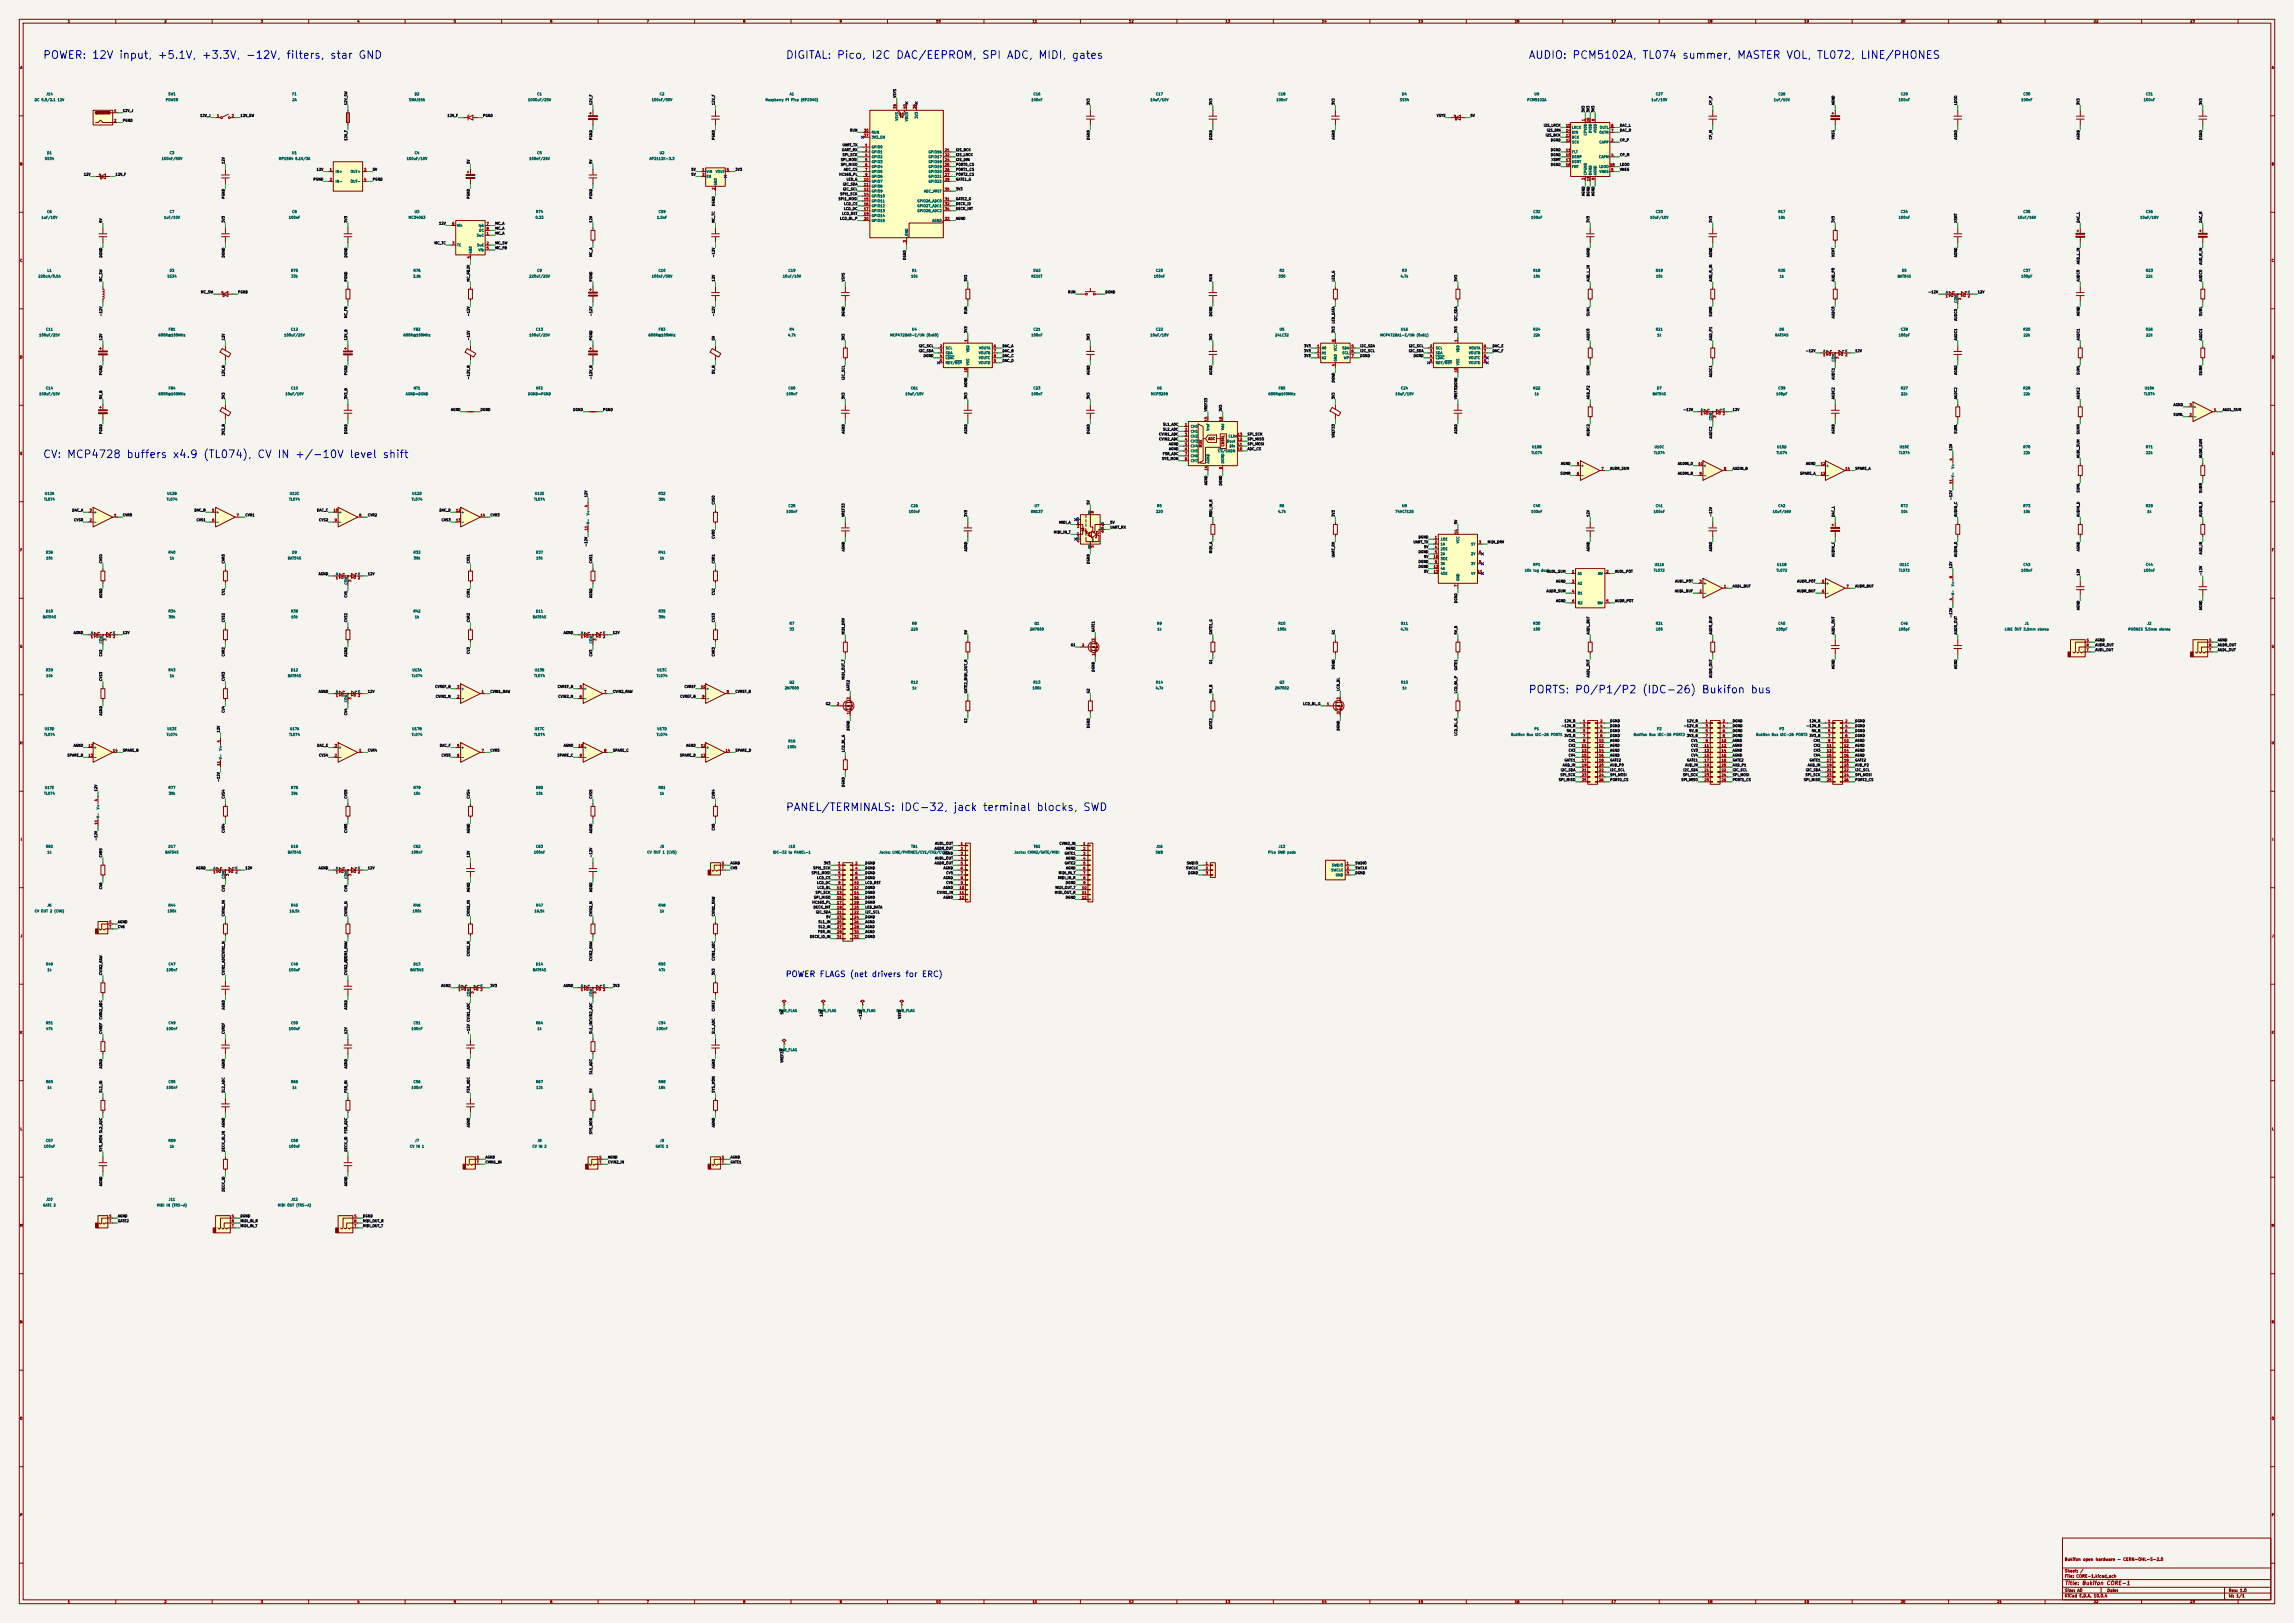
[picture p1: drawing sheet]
<svg xmlns="http://www.w3.org/2000/svg" width="1189mm" height="841mm" viewBox="0 0 1189 841" stroke-linecap="round" stroke-linejoin="round" font-family="sans-serif">
<defs><g id="words">
<g font-size="4" fill="#0000c2">
<text x="22" y="31">POWER: 12V input, +5.1V, +3.3V, -12V, filters, star GND</text>
<text x="407" y="31">DIGITAL: Pico, I2C DAC/EEPROM, SPI ADC, MIDI, gates</text>
<text x="792" y="31">AUDIO: PCM5102A, TL074 summer, MASTER VOL, TL072, LINE/PHONES</text>
<text x="22" y="238">CV: MCP4728 buffers x4.9 (TL074), CV IN +/-10V level shift</text>
<text x="792" y="360">PORTS: P0/P1/P2 (IDC-26) Bukifon bus</text>
<text x="407" y="421">PANEL/TERMINALS: IDC-32, jack terminal blocks, SWD</text>
</g>
<text font-size="3" fill="#0000c2" x="407" y="507">POWER FLAGS (net drivers for ERC)</text>
<text font-size="2" fill="#840000" x="1070" y="822">Title: Bukifon CORE-1</text>
<g font-size="1.5" fill="#840000">
<text x="1070" y="809">Bukifon open hardware - CERN-OHL-S-2.0</text>
<text x="1070" y="815">Sheet: /</text>
<text x="1070" y="818">File: CORE-1.kicad_sch</text>
<text x="1070" y="825">Size: A0</text>
<text x="1092" y="825">Date:</text>
<text x="1155" y="825">Rev: 1.0</text>
<text x="1070" y="828">KiCad E.D.A. 10.0.4</text>
<text x="1155" y="828">Id: 1/1</text>
</g>
<g font-size="1.3" fill="#840000">
<text x="35" y="12">1</text>
<text x="85" y="12">2</text>
<text x="135" y="12">3</text>
<text x="185" y="12">4</text>
<text x="235" y="12">5</text>
<text x="285" y="12">6</text>
<text x="335" y="12">7</text>
<text x="385" y="12">8</text>
<text x="435" y="12">9</text>
<text x="485" y="12">10</text>
<text x="535" y="12">11</text>
<text x="585" y="12">12</text>
<text x="635" y="12">13</text>
<text x="685" y="12">14</text>
<text x="735" y="12">15</text>
<text x="785" y="12">16</text>
<text x="835" y="12">17</text>
<text x="885" y="12">18</text>
<text x="935" y="12">19</text>
<text x="985" y="12">20</text>
<text x="1035" y="12">21</text>
<text x="1085" y="12">22</text>
<text x="1135" y="12">23</text>
<text x="10" y="36">A</text>
<text x="1177" y="36">A</text>
<text x="10" y="86">B</text>
<text x="1177" y="86">B</text>
<text x="10" y="136">C</text>
<text x="1177" y="136">C</text>
<text x="10" y="186">D</text>
<text x="1177" y="186">D</text>
<text x="623" y="232" transform="rotate(-90 623 232)">MUX</text>
<text x="626" y="228">ADC</text>
<text x="635" y="232" transform="rotate(-90 635 232)">CNTRL</text>
<text x="10" y="236">E</text>
<text x="1177" y="236">E</text>
<text x="10" y="286">F</text>
<text x="1177" y="286">F</text>
<text x="10" y="336">G</text>
<text x="1177" y="336">G</text>
<text x="10" y="386">H</text>
<text x="1177" y="386">H</text>
<text x="11" y="436">I</text>
<text x="1178" y="436">I</text>
<text x="10" y="486">J</text>
<text x="1177" y="486">J</text>
<text x="10" y="536">K</text>
<text x="1177" y="536">K</text>
<text x="10" y="586">L</text>
<text x="1177" y="586">L</text>
<text x="10" y="636">M</text>
<text x="1177" y="636">M</text>
<text x="10" y="686">N</text>
<text x="1177" y="686">N</text>
<text x="10" y="736">O</text>
<text x="1177" y="736">O</text>
<text x="10" y="786">P</text>
<text x="1177" y="786">P</text>
<text x="35" y="831">1</text>
<text x="85" y="831">2</text>
<text x="135" y="831">3</text>
<text x="185" y="831">4</text>
<text x="235" y="831">5</text>
<text x="285" y="831">6</text>
<text x="335" y="831">7</text>
<text x="385" y="831">8</text>
<text x="435" y="831">9</text>
<text x="485" y="831">10</text>
<text x="535" y="831">11</text>
<text x="585" y="831">12</text>
<text x="635" y="831">13</text>
<text x="685" y="831">14</text>
<text x="735" y="831">15</text>
<text x="785" y="831">16</text>
<text x="835" y="831">17</text>
<text x="885" y="831">18</text>
<text x="935" y="831">19</text>
<text x="985" y="831">20</text>
<text x="1035" y="831">21</text>
<text x="1085" y="831">22</text>
<text x="1135" y="831">23</text>
</g>
<g font-size="1.3" fill="#006464">
<text x="18" y="53">DC 5.5/2.1 12V</text>
<text x="24" y="50">J14</text>
<text x="86" y="53">POWER</text>
<text x="87" y="50">SW1</text>
<text x="151" y="50">F1</text>
<text x="151" y="53">2A</text>
<text x="212" y="53">SMAJ15A</text>
<text x="215" y="50">D2</text>
<text x="274" y="53">1000uF/25V</text>
<text x="278" y="50">C1</text>
<text x="338" y="53">100nF/50V</text>
<text x="342" y="50">C2</text>
<text x="397" y="53">Raspberry Pi Pico (RP2040)</text>
<text x="409" y="50">A1</text>
<text x="534" y="53">100nF</text>
<text x="535" y="50">C16</text>
<text x="596" y="53">10uF/10V</text>
<text x="599" y="50">C17</text>
<text x="661" y="53">100nF</text>
<text x="662" y="50">C18</text>
<text x="725" y="53">SS34</text>
<text x="727" y="50">D4</text>
<text x="791" y="53">PCM5102A</text>
<text x="795" y="50">U9</text>
<text x="856" y="53">1uF/10V</text>
<text x="858" y="50">C27</text>
<text x="919" y="53">1uF/10V</text>
<text x="922" y="50">C28</text>
<text x="984" y="53">100nF</text>
<text x="985" y="50">C29</text>
<text x="1047" y="53">100nF</text>
<text x="1049" y="50">C30</text>
<text x="1111" y="53">100nF</text>
<text x="1112" y="50">C31</text>
<text x="466" y="63" transform="rotate(-90 466 63)">VSYS</text>
<text x="471" y="63" transform="rotate(-90 471 63)">VBUS</text>
<text x="476" y="62" transform="rotate(-90 476 62)">3V3</text>
<text x="452" y="70">RUN</text>
<text x="815" y="70">DIN</text>
<text x="815" y="67">LRCK</text>
<text x="823" y="70" transform="rotate(-90 823 70)">CPVDD</text>
<text x="825" y="69" transform="rotate(-90 825 69)">DVDD</text>
<text x="828" y="69" transform="rotate(-90 828 69)">AVDD</text>
<text x="829" y="70">OUTR</text>
<text x="829" y="67">OUTL</text>
<text x="452" y="77">GPIO0</text>
<text x="452" y="72">3V3_EN</text>
<text x="815" y="75">SCK</text>
<text x="815" y="72">BCK</text>
<text x="829" y="75">CAPP</text>
<text x="23" y="83">SS34</text>
<text x="24" y="80">D1</text>
<text x="84" y="83">100nF/50V</text>
<text x="88" y="80">C3</text>
<text x="144" y="83">MP1584 5.1V/3A</text>
<text x="151" y="80">U1</text>
<text x="211" y="83">100uF/10V</text>
<text x="215" y="80">C4</text>
<text x="274" y="83">100nF/25V</text>
<text x="278" y="80">C5</text>
<text x="336" y="83">AP2112K-3.3</text>
<text x="342" y="80">U2</text>
<text x="452" y="80">GPIO1</text>
<text x="452" y="82">GPIO2</text>
<text x="481" y="80">GPIO16</text>
<text x="481" y="82">GPIO17</text>
<text x="815" y="82">DEMP</text>
<text x="815" y="80">FLT</text>
<text x="829" y="82">CAPM</text>
<text x="174" y="90">IN+</text>
<text x="182" y="90">OUT+</text>
<text x="366" y="90">VIN</text>
<text x="371" y="90">VOUT</text>
<text x="452" y="85">GPIO3</text>
<text x="452" y="87">GPIO4</text>
<text x="452" y="90">GPIO5</text>
<text x="481" y="85">GPIO18</text>
<text x="481" y="87">GPIO19</text>
<text x="481" y="90">GPIO20</text>
<text x="815" y="87">FMT</text>
<text x="815" y="85">XSMT</text>
<text x="829" y="87">LDOO</text>
<text x="829" y="90">VNEG</text>
<text x="174" y="95">IN-</text>
<text x="182" y="95">OUT-</text>
<text x="366" y="92">EN</text>
<text x="452" y="92">GPIO6</text>
<text x="452" y="95">GPIO7</text>
<text x="481" y="92">GPIO21</text>
<text x="481" y="95">GPIO22</text>
<text x="823" y="91" transform="rotate(-90 823 91)">CPGND</text>
<text x="825" y="91" transform="rotate(-90 825 91)">DGND</text>
<text x="828" y="91" transform="rotate(-90 828 91)">AGND</text>
<text x="372" y="96" transform="rotate(-90 372 96)">GND</text>
<text x="452" y="97">GPIO8</text>
<text x="452" y="100">GPIO9</text>
<text x="479" y="100">ADC_VREF</text>
<text x="452" y="103">GPIO10</text>
<text x="452" y="105">GPIO11</text>
<text x="452" y="108">GPIO12</text>
<text x="475" y="105">GPIO26_ADC0</text>
<text x="475" y="108">GPIO27_ADC1</text>
<text x="21" y="114">1uF/10V</text>
<text x="24" y="111">C6</text>
<text x="85" y="114">1uF/10V</text>
<text x="88" y="111">C7</text>
<text x="150" y="114">100nF</text>
<text x="151" y="111">C8</text>
<text x="212" y="114">MC34063</text>
<text x="215" y="111">U3</text>
<text x="277" y="114">0.33</text>
<text x="278" y="111">R74</text>
<text x="340" y="114">1.5nF</text>
<text x="341" y="111">C59</text>
<text x="452" y="110">GPIO13</text>
<text x="452" y="113">GPIO14</text>
<text x="475" y="110">GPIO28_ADC2</text>
<text x="793" y="114">100nF</text>
<text x="795" y="111">C32</text>
<text x="855" y="114">10uF/10V</text>
<text x="858" y="111">C33</text>
<text x="922" y="111">R17</text>
<text x="922" y="114">10k</text>
<text x="984" y="114">100nF</text>
<text x="985" y="111">C34</text>
<text x="1046" y="114">10uF/16V</text>
<text x="1049" y="111">C35</text>
<text x="1109" y="114">10uF/16V</text>
<text x="1112" y="111">C36</text>
<text x="237" y="118">Vin</text>
<text x="248" y="118">Ipk</text>
<text x="452" y="115">GPIO15</text>
<text x="483" y="115">AGND</text>
<text x="247" y="123">SwC</text>
<text x="248" y="120">DC</text>
<text x="471" y="122" transform="rotate(-90 471 122)">GND</text>
<text x="237" y="128">TC</text>
<text x="245" y="132" transform="rotate(-90 245 132)">GND</text>
<text x="247" y="128">SwE</text>
<text x="248" y="131">Vfb</text>
<text x="24" y="141">L1</text>
<text x="88" y="141">D3</text>
<text x="151" y="141">R75</text>
<text x="214" y="141">R76</text>
<text x="278" y="141">C9</text>
<text x="341" y="141">C10</text>
<text x="408" y="141">C19</text>
<text x="473" y="141">R1</text>
<text x="535" y="141">SW2</text>
<text x="599" y="141">C20</text>
<text x="663" y="141">R2</text>
<text x="727" y="141">R3</text>
<text x="795" y="141">R18</text>
<text x="858" y="141">R19</text>
<text x="922" y="141">R20</text>
<text x="986" y="141">D5</text>
<text x="1049" y="141">C37</text>
<text x="1112" y="141">R23</text>
<text x="20" y="144">220uH/0.5A</text>
<text x="87" y="144">SS34</text>
<text x="151" y="144">33k</text>
<text x="214" y="144">3.9k</text>
<text x="274" y="144">220uF/25V</text>
<text x="338" y="144">100nF/50V</text>
<text x="406" y="144">10uF/10V</text>
<text x="472" y="144">10k</text>
<text x="534" y="144">RESET</text>
<text x="598" y="144">100nF</text>
<text x="662" y="144">330</text>
<text x="726" y="144">4.7k</text>
<text x="795" y="144">10k</text>
<text x="858" y="144">10k</text>
<text x="922" y="144">1k</text>
<text x="983" y="144">BAT54S</text>
<text x="1047" y="144">100pF</text>
<text x="1112" y="144">22k</text>
<text x="1008" y="152">A</text>
<text x="1020" y="152">K</text>
<text x="1015" y="157" transform="rotate(-90 1015 157)">COM</text>
<text x="24" y="172">C11</text>
<text x="87" y="172">FB1</text>
<text x="151" y="172">C12</text>
<text x="214" y="172">FB2</text>
<text x="278" y="172">C13</text>
<text x="341" y="172">FB3</text>
<text x="409" y="172">R4</text>
<text x="473" y="172">U4</text>
<text x="535" y="172">C21</text>
<text x="599" y="172">C22</text>
<text x="663" y="172">U5</text>
<text x="726" y="172">U16</text>
<text x="795" y="172">R24</text>
<text x="858" y="172">R21</text>
<text x="922" y="172">D6</text>
<text x="985" y="172">C38</text>
<text x="1049" y="172">R25</text>
<text x="1112" y="172">R26</text>
<text x="20" y="175">100uF/25V</text>
<text x="82" y="175">600R@100MHz</text>
<text x="147" y="175">100uF/25V</text>
<text x="209" y="175">600R@100MHz</text>
<text x="274" y="175">100uF/25V</text>
<text x="336" y="175">600R@100MHz</text>
<text x="408" y="175">4.7k</text>
<text x="461" y="175">MCP4728A0-E/UN (0x60)</text>
<text x="534" y="175">100nF</text>
<text x="596" y="175">10uF/10V</text>
<text x="661" y="175">24LC32</text>
<text x="715" y="175">MCP4728A1-E/UN (0x61)</text>
<text x="795" y="175">22k</text>
<text x="859" y="175">1k</text>
<text x="920" y="175">BAT54S</text>
<text x="984" y="175">100pF</text>
<text x="1049" y="175">22k</text>
<text x="1112" y="175">22k</text>
<text x="490" y="181">SCL</text>
<text x="490" y="184">SDA</text>
<text x="503" y="183" transform="rotate(-90 503 183)">VDD</text>
<text x="507" y="184">VOUTB</text>
<text x="507" y="181">VOUTA</text>
<text x="685" y="181">A0</text>
<text x="685" y="184">A1</text>
<text x="693" y="182" transform="rotate(-90 693 182)">VCC</text>
<text x="695" y="181">SDA</text>
<text x="696" y="184">SCL</text>
<text x="744" y="181">SCL</text>
<text x="744" y="184">SDA</text>
<text x="757" y="183" transform="rotate(-90 757 183)">VDD</text>
<text x="761" y="184">VOUTB</text>
<text x="761" y="181">VOUTA</text>
<text x="945" y="183">A</text>
<text x="956" y="183">K</text>
<text x="490" y="186">LDAC</text>
<text x="490" y="189">RDY/BSY</text>
<text x="503" y="189" transform="rotate(-90 503 189)">VSS</text>
<text x="507" y="186">VOUTC</text>
<text x="507" y="189">VOUTD</text>
<text x="685" y="186">A2</text>
<text x="693" y="187" transform="rotate(-90 693 187)">GND</text>
<text x="696" y="186">WP</text>
<text x="744" y="186">LDAC</text>
<text x="744" y="189">RDY/BSY</text>
<text x="757" y="189" transform="rotate(-90 757 189)">VSS</text>
<text x="761" y="186">VOUTC</text>
<text x="761" y="189">VOUTD</text>
<text x="951" y="188" transform="rotate(-90 951 188)">COM</text>
<text x="24" y="202">C14</text>
<text x="87" y="202">FB4</text>
<text x="151" y="202">C15</text>
<text x="214" y="202">NT1</text>
<text x="278" y="202">NT2</text>
<text x="408" y="202">C60</text>
<text x="472" y="202">C61</text>
<text x="535" y="202">C23</text>
<text x="600" y="202">U6</text>
<text x="663" y="202">FB5</text>
<text x="726" y="202">C24</text>
<text x="795" y="202">R22</text>
<text x="859" y="202">D7</text>
<text x="922" y="202">C39</text>
<text x="985" y="202">R27</text>
<text x="1049" y="202">R28</text>
<text x="1111" y="202">U10A</text>
<text x="20" y="205">100uF/10V</text>
<text x="82" y="205">600R@100MHz</text>
<text x="148" y="205">10uF/10V</text>
<text x="210" y="205">AGND=DGND</text>
<text x="274" y="205">DGND=PGND</text>
<text x="407" y="205">100nF</text>
<text x="469" y="205">10uF/10V</text>
<text x="534" y="205">100nF</text>
<text x="596" y="205">MCP3208</text>
<text x="657" y="205">600R@100MHz</text>
<text x="723" y="205">10uF/10V</text>
<text x="795" y="205">1k</text>
<text x="856" y="205">BAT54S</text>
<text x="920" y="205">100pF</text>
<text x="985" y="205">22k</text>
<text x="1049" y="205">22k</text>
<text x="1111" y="205">TL074</text>
<text x="881" y="213">A</text>
<text x="893" y="213">K</text>
<text x="1137" y="212">+</text>
<text x="617" y="222">CH0</text>
<text x="888" y="218" transform="rotate(-90 888 218)">COM</text>
<text x="1137" y="217">-</text>
<text x="617" y="224">CH1</text>
<text x="617" y="227">CH2</text>
<text x="627" y="223" transform="rotate(-90 627 223)">Vref</text>
<text x="635" y="223" transform="rotate(-90 635 223)">Vdd</text>
<text x="637" y="227">CLK</text>
<text x="617" y="230">CH3</text>
<text x="617" y="232">CH4</text>
<text x="636" y="230">Dout</text>
<text x="637" y="232">Din</text>
<text x="794" y="233">U10B</text>
<text x="857" y="233">U10C</text>
<text x="921" y="233">U10D</text>
<text x="984" y="233">U10E</text>
<text x="1049" y="233">R70</text>
<text x="1112" y="233">R71</text>
<text x="617" y="235">CH5</text>
<text x="617" y="237">CH6</text>
<text x="617" y="240">CH7</text>
<text x="631" y="235">CS/SHDN</text>
<text x="794" y="236">TL074</text>
<text x="857" y="236">TL074</text>
<text x="921" y="236">TL074</text>
<text x="984" y="236">TL074</text>
<text x="1049" y="236">22k</text>
<text x="1112" y="236">22k</text>
<text x="627" y="240" transform="rotate(-90 627 240)">AGND</text>
<text x="635" y="240" transform="rotate(-90 635 240)">DGND</text>
<text x="819" y="242">+</text>
<text x="883" y="242">+</text>
<text x="946" y="242">+</text>
<text x="1013" y="243" transform="rotate(-90 1013 243)">V+</text>
<text x="819" y="247">-</text>
<text x="883" y="247">-</text>
<text x="946" y="247">-</text>
<text x="1013" y="248" transform="rotate(-90 1013 248)">V-</text>
<text x="23" y="257">U12A</text>
<text x="86" y="257">U12B</text>
<text x="150" y="257">U12C</text>
<text x="213" y="257">U12D</text>
<text x="277" y="257">U12E</text>
<text x="341" y="257">R32</text>
<text x="23" y="260">TL074</text>
<text x="86" y="260">TL074</text>
<text x="150" y="260">TL074</text>
<text x="213" y="260">TL074</text>
<text x="277" y="260">TL074</text>
<text x="341" y="260">39k</text>
<text x="408" y="263">C25</text>
<text x="472" y="263">C26</text>
<text x="536" y="263">U7</text>
<text x="600" y="263">R5</text>
<text x="663" y="263">R6</text>
<text x="727" y="263">U8</text>
<text x="795" y="263">C40</text>
<text x="858" y="263">C41</text>
<text x="922" y="263">C42</text>
<text x="985" y="263">R72</text>
<text x="1049" y="263">R73</text>
<text x="1112" y="263">R29</text>
<text x="48" y="266">+</text>
<text x="112" y="266">+</text>
<text x="175" y="266">+</text>
<text x="239" y="266">+</text>
<text x="306" y="267" transform="rotate(-90 306 267)">V+</text>
<text x="407" y="266">100nF</text>
<text x="471" y="266">100nF</text>
<text x="534" y="266">6N137</text>
<text x="599" y="266">220</text>
<text x="662" y="266">4.7k</text>
<text x="723" y="266">74HCT125</text>
<text x="793" y="266">100nF</text>
<text x="857" y="266">100nF</text>
<text x="919" y="266">10uF/16V</text>
<text x="985" y="266">10k</text>
<text x="1049" y="266">10k</text>
<text x="1113" y="266">1k</text>
<text x="48" y="271">-</text>
<text x="112" y="271">-</text>
<text x="175" y="271">-</text>
<text x="239" y="271">-</text>
<text x="306" y="272" transform="rotate(-90 306 272)">V-</text>
<text x="747" y="280">1OE</text>
<text x="757" y="282" transform="rotate(-90 757 282)">VCC</text>
<text x="24" y="287">R36</text>
<text x="87" y="287">R40</text>
<text x="151" y="287">D9</text>
<text x="214" y="287">R33</text>
<text x="278" y="287">R37</text>
<text x="341" y="287">R41</text>
<text x="747" y="283">1A</text>
<text x="747" y="285">2OE</text>
<text x="747" y="288">2A</text>
<text x="762" y="283">1Y</text>
<text x="762" y="288">2Y</text>
<text x="24" y="290">10k</text>
<text x="88" y="290">1k</text>
<text x="149" y="290">BAT54S</text>
<text x="214" y="290">39k</text>
<text x="278" y="290">10k</text>
<text x="342" y="290">1k</text>
<text x="747" y="293">3A</text>
<text x="747" y="291">3OE</text>
<text x="762" y="293">3Y</text>
<text x="795" y="294">RP1</text>
<text x="857" y="294">U11A</text>
<text x="921" y="294">U11B</text>
<text x="984" y="294">U11C</text>
<text x="1049" y="294">C43</text>
<text x="1112" y="294">C44</text>
<text x="174" y="298">A</text>
<text x="185" y="298">K</text>
<text x="747" y="296">4A</text>
<text x="747" y="298">4OE</text>
<text x="762" y="298">4Y</text>
<text x="790" y="297">10k log dual</text>
<text x="818" y="298">A1</text>
<text x="828" y="298">AW</text>
<text x="857" y="297">TL072</text>
<text x="921" y="297">TL072</text>
<text x="984" y="297">TL072</text>
<text x="1047" y="297">100nF</text>
<text x="1111" y="297">100nF</text>
<text x="180" y="303" transform="rotate(-90 180 303)">COM</text>
<text x="757" y="301" transform="rotate(-90 757 301)">GND</text>
<text x="818" y="303">A2</text>
<text x="883" y="303">+</text>
<text x="946" y="303">+</text>
<text x="1013" y="304" transform="rotate(-90 1013 304)">V+</text>
<text x="818" y="308">B1</text>
<text x="883" y="308">-</text>
<text x="946" y="308">-</text>
<text x="1013" y="308" transform="rotate(-90 1013 308)">V-</text>
<text x="24" y="318">D10</text>
<text x="87" y="318">R34</text>
<text x="151" y="318">R38</text>
<text x="214" y="318">R42</text>
<text x="278" y="318">D11</text>
<text x="341" y="318">R35</text>
<text x="818" y="313">B2</text>
<text x="828" y="313">BW</text>
<text x="22" y="321">BAT54S</text>
<text x="87" y="321">39k</text>
<text x="151" y="321">10k</text>
<text x="215" y="321">1k</text>
<text x="276" y="321">BAT54S</text>
<text x="341" y="321">39k</text>
<text x="47" y="329">A</text>
<text x="58" y="329">K</text>
<text x="301" y="329">A</text>
<text x="312" y="329">K</text>
<text x="409" y="324">R7</text>
<text x="409" y="327">33</text>
<text x="472" y="327">220</text>
<text x="473" y="324">R8</text>
<text x="534" y="327">2N7000</text>
<text x="536" y="324">Q1</text>
<text x="600" y="324">R9</text>
<text x="600" y="327">1k</text>
<text x="662" y="327">100k</text>
<text x="662" y="324">R10</text>
<text x="726" y="327">4.7k</text>
<text x="726" y="324">R11</text>
<text x="795" y="324">R30</text>
<text x="795" y="327">100</text>
<text x="858" y="324">R31</text>
<text x="858" y="327">100</text>
<text x="920" y="327">100pF</text>
<text x="922" y="324">C45</text>
<text x="984" y="327">100pF</text>
<text x="985" y="324">C46</text>
<text x="1039" y="327">LINE OUT 3.5mm stereo</text>
<text x="1049" y="324">J1</text>
<text x="1103" y="327">PHONES 3.5mm stereo</text>
<text x="1113" y="324">J2</text>
<text x="53" y="334" transform="rotate(-90 53 334)">COM</text>
<text x="307" y="334" transform="rotate(-90 307 334)">COM</text>
<text x="24" y="348">R39</text>
<text x="24" y="351">10k</text>
<text x="87" y="348">R43</text>
<text x="88" y="351">1k</text>
<text x="149" y="351">BAT54S</text>
<text x="151" y="348">D12</text>
<text x="213" y="351">TL074</text>
<text x="214" y="348">U13A</text>
<text x="277" y="351">TL074</text>
<text x="277" y="348">U13B</text>
<text x="340" y="351">TL074</text>
<text x="340" y="348">U13C</text>
<text x="174" y="359">A</text>
<text x="185" y="359">K</text>
<text x="239" y="358">+</text>
<text x="302" y="358">+</text>
<text x="366" y="358">+</text>
<text x="407" y="357">2N7000</text>
<text x="409" y="354">Q2</text>
<text x="472" y="354">R12</text>
<text x="473" y="357">1k</text>
<text x="535" y="357">100k</text>
<text x="535" y="354">R13</text>
<text x="599" y="357">4.7k</text>
<text x="599" y="354">R14</text>
<text x="661" y="357">2N7002</text>
<text x="663" y="354">Q3</text>
<text x="726" y="354">R15</text>
<text x="727" y="357">1k</text>
<text x="180" y="364" transform="rotate(-90 180 364)">COM</text>
<text x="239" y="363">-</text>
<text x="302" y="363">-</text>
<text x="366" y="363">-</text>
<text x="23" y="382">TL074</text>
<text x="23" y="379">U13D</text>
<text x="86" y="382">TL074</text>
<text x="87" y="379">U13E</text>
<text x="150" y="382">TL074</text>
<text x="150" y="379">U17A</text>
<text x="213" y="382">TL074</text>
<text x="213" y="379">U17B</text>
<text x="277" y="382">TL074</text>
<text x="277" y="379">U17C</text>
<text x="340" y="382">TL074</text>
<text x="340" y="379">U17D</text>
<text x="783" y="382">Bukifon Bus IDC-26 PORT1</text>
<text x="795" y="379">P1</text>
<text x="847" y="382">Bukifon Bus IDC-26 PORT2</text>
<text x="859" y="379">P2</text>
<text x="910" y="382">Bukifon Bus IDC-26 PORT3</text>
<text x="922" y="379">P3</text>
<text x="48" y="388">+</text>
<text x="115" y="389" transform="rotate(-90 115 389)">V+</text>
<text x="175" y="388">+</text>
<text x="239" y="388">+</text>
<text x="302" y="388">+</text>
<text x="366" y="388">+</text>
<text x="408" y="388">100k</text>
<text x="408" y="385">R16</text>
<text x="48" y="393">-</text>
<text x="115" y="394" transform="rotate(-90 115 394)">V-</text>
<text x="175" y="393">-</text>
<text x="239" y="393">-</text>
<text x="302" y="393">-</text>
<text x="366" y="393">-</text>
<text x="23" y="412">TL074</text>
<text x="23" y="409">U17E</text>
<text x="87" y="409">R77</text>
<text x="87" y="412">39k</text>
<text x="151" y="409">R78</text>
<text x="151" y="412">39k</text>
<text x="214" y="409">R79</text>
<text x="214" y="412">10k</text>
<text x="278" y="409">R80</text>
<text x="278" y="412">10k</text>
<text x="341" y="409">R81</text>
<text x="342" y="412">1k</text>
<text x="52" y="420" transform="rotate(-90 52 420)">V+</text>
<text x="52" y="424" transform="rotate(-90 52 424)">V-</text>
<text x="24" y="440">R82</text>
<text x="24" y="443">1k</text>
<text x="86" y="443">BAT54S</text>
<text x="87" y="440">D17</text>
<text x="149" y="443">BAT54S</text>
<text x="151" y="440">D18</text>
<text x="213" y="443">100nF</text>
<text x="214" y="440">C62</text>
<text x="277" y="443">100nF</text>
<text x="278" y="440">C63</text>
<text x="335" y="443">CV OUT 1 (CV5)</text>
<text x="342" y="440">J5</text>
<text x="401" y="443">IDC-32 to PANEL-1</text>
<text x="409" y="440">J15</text>
<text x="456" y="443">Jacks: LINE/PHONES/CV1/CV2/CVIN1</text>
<text x="472" y="440">TB1</text>
<text x="526" y="443">Jacks: CVIN2/GATE/MIDI</text>
<text x="536" y="440">TB2</text>
<text x="599" y="443">SWD</text>
<text x="599" y="440">J16</text>
<text x="657" y="443">Pico SWD pads</text>
<text x="663" y="440">J13</text>
<text x="690" y="449">SWDIO</text>
<text x="110" y="451">A</text>
<text x="117" y="456" transform="rotate(-90 117 456)">COM</text>
<text x="122" y="451">K</text>
<text x="174" y="451">A</text>
<text x="180" y="456" transform="rotate(-90 180 456)">COM</text>
<text x="185" y="451">K</text>
<text x="690" y="452">SWCLK</text>
<text x="692" y="454">GND</text>
<text x="18" y="473">CV OUT 2 (CV6)</text>
<text x="24" y="470">J6</text>
<text x="87" y="473">100k</text>
<text x="87" y="470">R44</text>
<text x="150" y="473">16.5k</text>
<text x="151" y="470">R45</text>
<text x="214" y="473">100k</text>
<text x="214" y="470">R46</text>
<text x="277" y="473">16.5k</text>
<text x="278" y="470">R47</text>
<text x="341" y="470">R48</text>
<text x="342" y="473">1k</text>
<text x="24" y="501">R49</text>
<text x="24" y="504">1k</text>
<text x="86" y="504">100nF</text>
<text x="87" y="501">C47</text>
<text x="150" y="504">100nF</text>
<text x="151" y="501">C48</text>
<text x="213" y="504">BAT54S</text>
<text x="214" y="501">D13</text>
<text x="276" y="504">BAT54S</text>
<text x="278" y="501">D14</text>
<text x="341" y="501">R50</text>
<text x="341" y="504">47k</text>
<text x="237" y="512">A</text>
<text x="249" y="512">K</text>
<text x="301" y="512">A</text>
<text x="312" y="512">K</text>
<text x="244" y="516" transform="rotate(-90 244 516)">COM</text>
<text x="307" y="516" transform="rotate(-90 307 516)">COM</text>
<text x="404" y="525">PWR_FLAG</text>
<text x="424" y="525">PWR_FLAG</text>
<text x="444" y="525">PWR_FLAG</text>
<text x="465" y="525">PWR_FLAG</text>
<text x="24" y="531">R51</text>
<text x="87" y="531">C49</text>
<text x="151" y="531">C50</text>
<text x="214" y="531">C51</text>
<text x="278" y="531">R64</text>
<text x="341" y="531">C54</text>
<text x="24" y="534">47k</text>
<text x="86" y="534">100nF</text>
<text x="150" y="534">100nF</text>
<text x="213" y="534">100nF</text>
<text x="278" y="534">1k</text>
<text x="340" y="534">100nF</text>
<text x="404" y="545">PWR_FLAG</text>
<text x="24" y="562">R65</text>
<text x="87" y="562">C55</text>
<text x="151" y="562">R66</text>
<text x="214" y="562">C56</text>
<text x="278" y="562">R67</text>
<text x="341" y="562">R68</text>
<text x="24" y="565">1k</text>
<text x="86" y="565">100nF</text>
<text x="151" y="565">1k</text>
<text x="213" y="565">100nF</text>
<text x="278" y="565">12k</text>
<text x="341" y="565">18k</text>
<text x="24" y="592">C57</text>
<text x="87" y="592">R69</text>
<text x="151" y="592">C58</text>
<text x="215" y="592">J7</text>
<text x="278" y="592">J8</text>
<text x="342" y="592">J9</text>
<text x="23" y="595">100nF</text>
<text x="88" y="595">1k</text>
<text x="150" y="595">100nF</text>
<text x="212" y="595">CV IN 1</text>
<text x="276" y="595">CV IN 2</text>
<text x="340" y="595">GATE 1</text>
<text x="24" y="622">J10</text>
<text x="87" y="622">J11</text>
<text x="151" y="622">J12</text>
<text x="22" y="625">GATE 2</text>
<text x="81" y="625">MIDI IN (TRS-A)</text>
<text x="144" y="625">MIDI OUT (TRS-A)</text>
</g>
<g font-size="1.3" fill="#0f0f0f">
<text x="465" y="51" transform="rotate(-90 465 51)">VSYS</text>
<text x="63" y="58">12V_J</text>
<text x="180" y="55" transform="rotate(-90 180 55)">12V_SW</text>
<text x="307" y="55" transform="rotate(-90 307 55)">12V_F</text>
<text x="371" y="55" transform="rotate(-90 371 55)">12V_F</text>
<text x="565" y="55" transform="rotate(-90 565 55)">3V3</text>
<text x="629" y="55" transform="rotate(-90 629 55)">3V3</text>
<text x="692" y="55" transform="rotate(-90 692 55)">3V3</text>
<text x="822" y="58" transform="rotate(-90 822 58)">3V3</text>
<text x="824" y="58" transform="rotate(-90 824 58)">3V3</text>
<text x="827" y="58" transform="rotate(-90 827 58)">3V3</text>
<text x="888" y="55" transform="rotate(-90 888 55)">CP_P</text>
<text x="951" y="55" transform="rotate(-90 951 55)">AGND</text>
<text x="1015" y="55" transform="rotate(-90 1015 55)">LDOO</text>
<text x="1078" y="55" transform="rotate(-90 1078 55)">3V3</text>
<text x="1142" y="55" transform="rotate(-90 1142 55)">3V3</text>
<text x="63" y="63">PGND</text>
<text x="104" y="61">12V_J</text>
<text x="124" y="61">12V_SW</text>
<text x="232" y="61">12V_F</text>
<text x="250" y="61">PGND</text>
<text x="745" y="61">VSYS</text>
<text x="762" y="61">5V</text>
<text x="800" y="66">I2S_LRCK</text>
<text x="839" y="66">DAC_L</text>
<text x="440" y="68">RUN</text>
<text x="801" y="71">I2S_BCK</text>
<text x="802" y="68">I2S_DIN</text>
<text x="839" y="68">DAC_R</text>
<text x="180" y="73" transform="rotate(-90 180 73)">12V_F</text>
<text x="307" y="73" transform="rotate(-90 307 73)">PGND</text>
<text x="371" y="73" transform="rotate(-90 371 73)">PGND</text>
<text x="436" y="76">UART_TX</text>
<text x="565" y="73" transform="rotate(-90 565 73)">DGND</text>
<text x="629" y="73" transform="rotate(-90 629 73)">DGND</text>
<text x="692" y="72" transform="rotate(-90 692 72)">AGND</text>
<text x="804" y="74">DGND</text>
<text x="839" y="74">CP_P</text>
<text x="888" y="72" transform="rotate(-90 888 72)">CP_M</text>
<text x="951" y="72" transform="rotate(-90 951 72)">VNEG</text>
<text x="1015" y="72" transform="rotate(-90 1015 72)">AGND</text>
<text x="1078" y="72" transform="rotate(-90 1078 72)">AGND</text>
<text x="1142" y="73" transform="rotate(-90 1142 73)">DGND</text>
<text x="436" y="84">SPI_MOSI</text>
<text x="436" y="79">UART_RX</text>
<text x="436" y="81">SPI_SCK</text>
<text x="495" y="84">I2S_DIN</text>
<text x="495" y="81">I2S_LRCK</text>
<text x="495" y="79">I2S_BCK</text>
<text x="804" y="79">DGND</text>
<text x="804" y="81">DGND</text>
<text x="804" y="84">XSMT</text>
<text x="839" y="81">CP_M</text>
<text x="117" y="85" transform="rotate(-90 117 85)">12V</text>
<text x="164" y="89">12V</text>
<text x="193" y="89">5V</text>
<text x="244" y="85" transform="rotate(-90 244 85)">5V</text>
<text x="307" y="85" transform="rotate(-90 307 85)">5V</text>
<text x="358" y="89">5V</text>
<text x="381" y="89">3V3</text>
<text x="436" y="86">SPI_MISO</text>
<text x="437" y="89">ADC_CS</text>
<text x="495" y="89">PORT1_CS</text>
<text x="495" y="86">PORT0_CS</text>
<text x="804" y="86">DGND</text>
<text x="839" y="86">LDOO</text>
<text x="839" y="89">VNEG</text>
<text x="43" y="91">12V</text>
<text x="60" y="91">12V_F</text>
<text x="162" y="94">PGND</text>
<text x="193" y="94">PGND</text>
<text x="358" y="91">5V</text>
<text x="435" y="91">HC165_PL</text>
<text x="439" y="94">LED_G</text>
<text x="495" y="94">GATE1_G</text>
<text x="495" y="91">PORT2_CS</text>
<text x="435" y="101">SPI1_SCK</text>
<text x="437" y="96">I2C_SDA</text>
<text x="437" y="99">I2C_SCL</text>
<text x="495" y="99">3V3</text>
<text x="822" y="102" transform="rotate(-90 822 102)">AGND</text>
<text x="824" y="102" transform="rotate(-90 824 102)">DGND</text>
<text x="827" y="102" transform="rotate(-90 827 102)">AGND</text>
<text x="117" y="103" transform="rotate(-90 117 103)">PGND</text>
<text x="244" y="103" transform="rotate(-90 244 103)">PGND</text>
<text x="307" y="103" transform="rotate(-90 307 103)">PGND</text>
<text x="371" y="107" transform="rotate(-90 371 107)">DGND</text>
<text x="434" y="104">SPI1_MOSI</text>
<text x="437" y="107">LCD_CS</text>
<text x="495" y="104">GATE2_G</text>
<text x="495" y="107">DECK_ID</text>
<text x="436" y="112">LCD_RST</text>
<text x="437" y="109">LCD_DC</text>
<text x="495" y="109">DECK_INT</text>
<text x="53" y="116" transform="rotate(-90 53 116)">5V</text>
<text x="117" y="116" transform="rotate(-90 117 116)">3V3</text>
<text x="180" y="116" transform="rotate(-90 180 116)">3V3</text>
<text x="227" y="117">12V</text>
<text x="257" y="117">MC_A</text>
<text x="257" y="119">MC_A</text>
<text x="307" y="116" transform="rotate(-90 307 116)">12V</text>
<text x="371" y="116" transform="rotate(-90 371 116)">MC_TC</text>
<text x="435" y="114">LCD_BL_P</text>
<text x="495" y="114">AGND</text>
<text x="824" y="116" transform="rotate(-90 824 116)">3V3</text>
<text x="888" y="116" transform="rotate(-90 888 116)">3V3</text>
<text x="951" y="116" transform="rotate(-90 951 116)">3V3</text>
<text x="1015" y="116" transform="rotate(-90 1015 116)">XSMT</text>
<text x="1078" y="116" transform="rotate(-90 1078 116)">DAC_L</text>
<text x="1142" y="116" transform="rotate(-90 1142 116)">DAC_R</text>
<text x="257" y="122">MC_A</text>
<text x="225" y="127">MC_TC</text>
<text x="257" y="127">MC_SW</text>
<text x="257" y="129">MC_FB</text>
<text x="53" y="134" transform="rotate(-90 53 134)">DGND</text>
<text x="117" y="134" transform="rotate(-90 117 134)">DGND</text>
<text x="180" y="134" transform="rotate(-90 180 134)">DGND</text>
<text x="307" y="133" transform="rotate(-90 307 133)">MC_A</text>
<text x="371" y="134" transform="rotate(-90 371 134)">-12V</text>
<text x="470" y="135" transform="rotate(-90 470 135)">DGND</text>
<text x="824" y="133" transform="rotate(-90 824 133)">AGND</text>
<text x="888" y="133" transform="rotate(-90 888 133)">AGND</text>
<text x="951" y="133" transform="rotate(-90 951 133)">XSMT</text>
<text x="1015" y="133" transform="rotate(-90 1015 133)">AGND</text>
<text x="1078" y="137" transform="rotate(-90 1078 137)">AUD_L_IN</text>
<text x="1142" y="137" transform="rotate(-90 1142 137)">AUD_R_IN</text>
<text x="244" y="142" transform="rotate(-90 244 142)">-12V</text>
<text x="53" y="146" transform="rotate(-90 53 146)">MC_SW</text>
<text x="180" y="146" transform="rotate(-90 180 146)">PGND</text>
<text x="244" y="146" transform="rotate(-90 244 146)">MC_FB</text>
<text x="307" y="146" transform="rotate(-90 307 146)">PGND</text>
<text x="371" y="146" transform="rotate(-90 371 146)">12V</text>
<text x="438" y="146" transform="rotate(-90 438 146)">VSYS</text>
<text x="502" y="146" transform="rotate(-90 502 146)">3V3</text>
<text x="629" y="146" transform="rotate(-90 629 146)">RUN</text>
<text x="692" y="146" transform="rotate(-90 692 146)">LED_G</text>
<text x="756" y="146" transform="rotate(-90 756 146)">3V3</text>
<text x="824" y="146" transform="rotate(-90 824 146)">AUD_L_IN</text>
<text x="888" y="146" transform="rotate(-90 888 146)">AUD_R_IN</text>
<text x="951" y="146" transform="rotate(-90 951 146)">AUD_P0</text>
<text x="1078" y="146" transform="rotate(-90 1078 146)">AUDC0</text>
<text x="1142" y="146" transform="rotate(-90 1142 146)">AUDC0</text>
<text x="104" y="152">MC_SW</text>
<text x="123" y="152">PGND</text>
<text x="553" y="152">RUN</text>
<text x="573" y="152">DGND</text>
<text x="999" y="152">-12V</text>
<text x="1025" y="152">12V</text>
<text x="53" y="164" transform="rotate(-90 53 164)">-12V</text>
<text x="180" y="165" transform="rotate(-90 180 165)">MC_FB</text>
<text x="244" y="164" transform="rotate(-90 244 164)">-12V</text>
<text x="307" y="164" transform="rotate(-90 307 164)">-12V</text>
<text x="371" y="164" transform="rotate(-90 371 164)">-12V</text>
<text x="438" y="164" transform="rotate(-90 438 164)">DGND</text>
<text x="502" y="163" transform="rotate(-90 502 163)">RUN</text>
<text x="629" y="164" transform="rotate(-90 629 164)">DGND</text>
<text x="692" y="168" transform="rotate(-90 692 168)">LED_DATA</text>
<text x="756" y="167" transform="rotate(-90 756 167)">I2C_SDA</text>
<text x="824" y="164" transform="rotate(-90 824 164)">SUML</text>
<text x="888" y="164" transform="rotate(-90 888 164)">SUMR</text>
<text x="951" y="165" transform="rotate(-90 951 165)">AUDC0</text>
<text x="1015" y="166" transform="rotate(-90 1015 166)">AUDC0</text>
<text x="1078" y="164" transform="rotate(-90 1078 164)">AGND</text>
<text x="1142" y="164" transform="rotate(-90 1142 164)">SUML</text>
<text x="502" y="173" transform="rotate(-90 502 173)">3V3</text>
<text x="692" y="173" transform="rotate(-90 692 173)">3V3</text>
<text x="756" y="173" transform="rotate(-90 756 173)">3V3</text>
<text x="53" y="177" transform="rotate(-90 53 177)">12V</text>
<text x="117" y="177" transform="rotate(-90 117 177)">12V</text>
<text x="180" y="177" transform="rotate(-90 180 177)">12V_B</text>
<text x="244" y="177" transform="rotate(-90 244 177)">-12V</text>
<text x="307" y="177" transform="rotate(-90 307 177)">PGND</text>
<text x="371" y="177" transform="rotate(-90 371 177)">5V</text>
<text x="438" y="177" transform="rotate(-90 438 177)">3V3</text>
<text x="565" y="177" transform="rotate(-90 565 177)">3V3</text>
<text x="629" y="177" transform="rotate(-90 629 177)">3V3</text>
<text x="824" y="177" transform="rotate(-90 824 177)">AUDC0</text>
<text x="888" y="177" transform="rotate(-90 888 177)">AUD_P1</text>
<text x="1015" y="177" transform="rotate(-90 1015 177)">AUDC1</text>
<text x="1078" y="177" transform="rotate(-90 1078 177)">AUDC1</text>
<text x="1142" y="177" transform="rotate(-90 1142 177)">AUDC1</text>
<text x="476" y="183">I2C_SDA</text>
<text x="476" y="180">I2C_SCL</text>
<text x="479" y="185">DGND</text>
<text x="519" y="185">DAC_C</text>
<text x="519" y="183">DAC_B</text>
<text x="519" y="180">DAC_A</text>
<text x="676" y="183">3V3</text>
<text x="676" y="180">3V3</text>
<text x="676" y="185">3V3</text>
<text x="705" y="185">DGND</text>
<text x="705" y="183">I2C_SCL</text>
<text x="705" y="180">I2C_SDA</text>
<text x="730" y="183">I2C_SDA</text>
<text x="730" y="180">I2C_SCL</text>
<text x="733" y="185">DGND</text>
<text x="773" y="183">DAC_F</text>
<text x="773" y="180">DAC_E</text>
<text x="936" y="183">-12V</text>
<text x="961" y="183">12V</text>
<text x="519" y="188">DAC_D</text>
<text x="53" y="195" transform="rotate(-90 53 195)">PGND</text>
<text x="117" y="195" transform="rotate(-90 117 195)">12V_B</text>
<text x="180" y="195" transform="rotate(-90 180 195)">PGND</text>
<text x="244" y="197" transform="rotate(-90 244 197)">-12V_B</text>
<text x="307" y="197" transform="rotate(-90 307 197)">-12V_B</text>
<text x="371" y="194" transform="rotate(-90 371 194)">5V_B</text>
<text x="438" y="197" transform="rotate(-90 438 197)">I2C_SCL</text>
<text x="565" y="194" transform="rotate(-90 565 194)">AGND</text>
<text x="629" y="194" transform="rotate(-90 629 194)">AGND</text>
<text x="824" y="195" transform="rotate(-90 824 195)">SUMR</text>
<text x="888" y="196" transform="rotate(-90 888 196)">AUDC1</text>
<text x="951" y="197" transform="rotate(-90 951 197)">AUDC1</text>
<text x="1015" y="194" transform="rotate(-90 1015 194)">AGND</text>
<text x="1078" y="194" transform="rotate(-90 1078 194)">SUML</text>
<text x="1142" y="195" transform="rotate(-90 1142 195)">SUMR</text>
<text x="502" y="201" transform="rotate(-90 502 201)">AGND</text>
<text x="692" y="198" transform="rotate(-90 692 198)">DGND</text>
<text x="756" y="201" transform="rotate(-90 756 201)">AGND</text>
<text x="53" y="207" transform="rotate(-90 53 207)">5V_B</text>
<text x="117" y="207" transform="rotate(-90 117 207)">3V3</text>
<text x="180" y="207" transform="rotate(-90 180 207)">3V3_B</text>
<text x="438" y="207" transform="rotate(-90 438 207)">3V3</text>
<text x="502" y="207" transform="rotate(-90 502 207)">3V3</text>
<text x="565" y="207" transform="rotate(-90 565 207)">3V3</text>
<text x="692" y="207" transform="rotate(-90 692 207)">3V3</text>
<text x="756" y="207" transform="rotate(-90 756 207)">VREF33</text>
<text x="824" y="207" transform="rotate(-90 824 207)">AUD_P2</text>
<text x="951" y="207" transform="rotate(-90 951 207)">AUDC2</text>
<text x="1015" y="207" transform="rotate(-90 1015 207)">AUDC2</text>
<text x="1078" y="207" transform="rotate(-90 1078 207)">AUDC2</text>
<text x="234" y="213">AGND</text>
<text x="249" y="213">DGND</text>
<text x="297" y="213">DGND</text>
<text x="312" y="213">PGND</text>
<text x="626" y="213" transform="rotate(-90 626 213)">VREF33</text>
<text x="634" y="213" transform="rotate(-90 634 213)">3V3</text>
<text x="872" y="213">-12V</text>
<text x="898" y="213">12V</text>
<text x="1126" y="216">SUML</text>
<text x="1126" y="211">AGND</text>
<text x="1152" y="213">AUDL_SUM</text>
<text x="603" y="221">SL1_ADC</text>
<text x="53" y="225" transform="rotate(-90 53 225)">PGND</text>
<text x="117" y="226" transform="rotate(-90 117 226)">3V3_B</text>
<text x="180" y="225" transform="rotate(-90 180 225)">DGND</text>
<text x="438" y="225" transform="rotate(-90 438 225)">AGND</text>
<text x="502" y="225" transform="rotate(-90 502 225)">AGND</text>
<text x="565" y="225" transform="rotate(-90 565 225)">DGND</text>
<text x="601" y="226">CVIN1_ADC</text>
<text x="603" y="223">SL2_ADC</text>
<text x="646" y="226">SPI_SCK</text>
<text x="692" y="227" transform="rotate(-90 692 227)">VREF33</text>
<text x="756" y="225" transform="rotate(-90 756 225)">AGND</text>
<text x="824" y="226" transform="rotate(-90 824 226)">AUDC2</text>
<text x="888" y="227" transform="rotate(-90 888 227)">AUDC2</text>
<text x="951" y="225" transform="rotate(-90 951 225)">AGND</text>
<text x="1015" y="225" transform="rotate(-90 1015 225)">SUML</text>
<text x="1078" y="225" transform="rotate(-90 1078 225)">SUMR</text>
<text x="601" y="228">CVIN2_ADC</text>
<text x="606" y="231">AGND</text>
<text x="606" y="234">AGND</text>
<text x="646" y="228">SPI_MISO</text>
<text x="646" y="231">SPI_MOSI</text>
<text x="646" y="234">ADC_CS</text>
<text x="1012" y="234" transform="rotate(-90 1012 234)">12V</text>
<text x="602" y="239">SYS_MON</text>
<text x="603" y="236">FSR_ADC</text>
<text x="1078" y="237" transform="rotate(-90 1078 237)">AUDL_SUM</text>
<text x="1142" y="237" transform="rotate(-90 1142 237)">AUDR_SUM</text>
<text x="809" y="241">AGND</text>
<text x="834" y="244">AUDR_SUM</text>
<text x="870" y="241">AUDIN_D</text>
<text x="898" y="244">AUDIN_B</text>
<text x="936" y="241">AGND</text>
<text x="961" y="244">SPARE_A</text>
<text x="626" y="252" transform="rotate(-90 626 252)">AGND</text>
<text x="634" y="252" transform="rotate(-90 634 252)">DGND</text>
<text x="809" y="246">SUMR</text>
<text x="870" y="246">AUDIN_B</text>
<text x="933" y="246">SPARE_A</text>
<text x="305" y="258" transform="rotate(-90 305 258)">12V</text>
<text x="1078" y="255" transform="rotate(-90 1078 255)">SUML</text>
<text x="1142" y="256" transform="rotate(-90 1142 256)">SUMR</text>
<text x="371" y="262" transform="rotate(-90 371 262)">CVS0</text>
<text x="565" y="262" transform="rotate(-90 565 262)">5V</text>
<text x="1012" y="259" transform="rotate(-90 1012 259)">-12V</text>
<text x="37" y="265">DAC_A</text>
<text x="63" y="268">CVR0</text>
<text x="101" y="265">DAC_B</text>
<text x="127" y="268">CVR1</text>
<text x="164" y="265">DAC_C</text>
<text x="190" y="268">CVR2</text>
<text x="228" y="265">DAC_D</text>
<text x="254" y="268">CVR3</text>
<text x="438" y="268" transform="rotate(-90 438 268)">VREF33</text>
<text x="502" y="268" transform="rotate(-90 502 268)">3V3</text>
<text x="629" y="268" transform="rotate(-90 629 268)">MIDI_IN_R</text>
<text x="692" y="268" transform="rotate(-90 692 268)">3V3</text>
<text x="824" y="268" transform="rotate(-90 824 268)">12V</text>
<text x="888" y="268" transform="rotate(-90 888 268)">-12V</text>
<text x="951" y="268" transform="rotate(-90 951 268)">DAC_L</text>
<text x="1015" y="268" transform="rotate(-90 1015 268)">AUDIN_C</text>
<text x="1078" y="268" transform="rotate(-90 1078 268)">AUDIN_D</text>
<text x="1142" y="268" transform="rotate(-90 1142 268)">AUDIN_B</text>
<text x="38" y="270">CVS0</text>
<text x="102" y="270">CVS1</text>
<text x="165" y="270">CVS2</text>
<text x="229" y="270">CVS3</text>
<text x="549" y="272">MIDI_A</text>
<text x="575" y="272">5V</text>
<text x="575" y="274">UART_RX</text>
<text x="756" y="272" transform="rotate(-90 756 272)">5V</text>
<text x="371" y="279" transform="rotate(-90 371 279)">CVR0</text>
<text x="546" y="277">MIDI_IN_T</text>
<text x="732" y="282">UART_TX</text>
<text x="735" y="279">DGND</text>
<text x="771" y="282">MIDI_DRV</text>
<text x="305" y="283" transform="rotate(-90 305 283)">-12V</text>
<text x="438" y="286" transform="rotate(-90 438 286)">AGND</text>
<text x="502" y="286" transform="rotate(-90 502 286)">AGND</text>
<text x="629" y="287" transform="rotate(-90 629 287)">MIDI_A</text>
<text x="735" y="287">DGND</text>
<text x="738" y="284">5V</text>
<text x="824" y="286" transform="rotate(-90 824 286)">AGND</text>
<text x="888" y="286" transform="rotate(-90 888 286)">AGND</text>
<text x="1078" y="286" transform="rotate(-90 1078 286)">AGND</text>
<text x="1142" y="287" transform="rotate(-90 1142 287)">AUD_IN</text>
<text x="53" y="292" transform="rotate(-90 53 292)">CVS0</text>
<text x="117" y="292" transform="rotate(-90 117 292)">CVR0</text>
<text x="244" y="292" transform="rotate(-90 244 292)">CVS1</text>
<text x="307" y="292" transform="rotate(-90 307 292)">CVS1</text>
<text x="371" y="292" transform="rotate(-90 371 292)">CVR1</text>
<text x="565" y="292" transform="rotate(-90 565 292)">DGND</text>
<text x="692" y="289" transform="rotate(-90 692 289)">UART_RX</text>
<text x="735" y="292">DGND</text>
<text x="738" y="289">5V</text>
<text x="951" y="289" transform="rotate(-90 951 289)">AUDIN_C</text>
<text x="1015" y="289" transform="rotate(-90 1015 289)">AUDIN_D</text>
<text x="165" y="298">AGND</text>
<text x="190" y="298">12V</text>
<text x="735" y="295">DGND</text>
<text x="738" y="297">5V</text>
<text x="802" y="297">AUDL_SUM</text>
<text x="837" y="297">AUDL_POT</text>
<text x="1012" y="295" transform="rotate(-90 1012 295)">12V</text>
<text x="1078" y="298" transform="rotate(-90 1078 298)">12V</text>
<text x="1142" y="298" transform="rotate(-90 1142 298)">-12V</text>
<text x="806" y="302">AGND</text>
<text x="868" y="302">AUDL_POT</text>
<text x="898" y="305">AUDL_BUF</text>
<text x="931" y="302">AUDR_POT</text>
<text x="961" y="305">AUDR_BUF</text>
<text x="53" y="310" transform="rotate(-90 53 310)">AGND</text>
<text x="117" y="309" transform="rotate(-90 117 309)">CV1</text>
<text x="180" y="310" transform="rotate(-90 180 310)">CV1</text>
<text x="244" y="310" transform="rotate(-90 244 310)">CVR1</text>
<text x="307" y="310" transform="rotate(-90 307 310)">AGND</text>
<text x="371" y="309" transform="rotate(-90 371 309)">CV2</text>
<text x="801" y="307">AUDR_SUM</text>
<text x="868" y="307">AUDL_BUF</text>
<text x="931" y="307">AUDR_BUF</text>
<text x="756" y="313" transform="rotate(-90 756 313)">DGND</text>
<text x="806" y="312">AGND</text>
<text x="837" y="312">AUDR_POT</text>
<text x="1078" y="316" transform="rotate(-90 1078 316)">AGND</text>
<text x="1142" y="316" transform="rotate(-90 1142 316)">AGND</text>
<text x="117" y="323" transform="rotate(-90 117 323)">CVS2</text>
<text x="180" y="323" transform="rotate(-90 180 323)">CVS2</text>
<text x="244" y="323" transform="rotate(-90 244 323)">CVR2</text>
<text x="371" y="323" transform="rotate(-90 371 323)">CVS3</text>
<text x="1012" y="320" transform="rotate(-90 1012 320)">-12V</text>
<text x="38" y="329">AGND</text>
<text x="63" y="329">12V</text>
<text x="292" y="329">AGND</text>
<text x="317" y="329">12V</text>
<text x="438" y="329" transform="rotate(-90 438 329)">MIDI_DRV</text>
<text x="502" y="329" transform="rotate(-90 502 329)">5V</text>
<text x="568" y="328" transform="rotate(-90 568 328)">GATE1</text>
<text x="629" y="329" transform="rotate(-90 629 329)">GATE1_G</text>
<text x="692" y="329" transform="rotate(-90 692 329)">G1</text>
<text x="756" y="329" transform="rotate(-90 756 329)">5V_B</text>
<text x="824" y="329" transform="rotate(-90 824 329)">AUDL_BUF</text>
<text x="888" y="329" transform="rotate(-90 888 329)">AUDR_BUF</text>
<text x="951" y="329" transform="rotate(-90 951 329)">AUDL_OUT</text>
<text x="1015" y="329" transform="rotate(-90 1015 329)">AUDR_OUT</text>
<text x="555" y="335">G1</text>
<text x="1086" y="335">AUDR_OUT</text>
<text x="1086" y="333">AGND</text>
<text x="1149" y="335">AUDR_OUT</text>
<text x="1149" y="333">AGND</text>
<text x="53" y="340" transform="rotate(-90 53 340)">CV2</text>
<text x="117" y="340" transform="rotate(-90 117 340)">CVR2</text>
<text x="180" y="340" transform="rotate(-90 180 340)">AGND</text>
<text x="244" y="339" transform="rotate(-90 244 339)">CV3</text>
<text x="307" y="340" transform="rotate(-90 307 340)">CV3</text>
<text x="371" y="340" transform="rotate(-90 371 340)">CVR3</text>
<text x="1086" y="338">AUDL_OUT</text>
<text x="1149" y="338">AUDL_OUT</text>
<text x="629" y="344" transform="rotate(-90 629 344)">G1</text>
<text x="692" y="347" transform="rotate(-90 692 347)">DGND</text>
<text x="756" y="348" transform="rotate(-90 756 348)">GATE1</text>
<text x="951" y="347" transform="rotate(-90 951 347)">AGND</text>
<text x="1015" y="347" transform="rotate(-90 1015 347)">AGND</text>
<text x="53" y="353" transform="rotate(-90 53 353)">CVS3</text>
<text x="117" y="353" transform="rotate(-90 117 353)">CVR3</text>
<text x="438" y="352" transform="rotate(-90 438 352)">MIDI_OUT_T</text>
<text x="502" y="353" transform="rotate(-90 502 353)">MIDI_OUT_R</text>
<text x="568" y="348" transform="rotate(-90 568 348)">DGND</text>
<text x="824" y="351" transform="rotate(-90 824 351)">AUDL_OUT</text>
<text x="888" y="351" transform="rotate(-90 888 351)">AUDR_OUT</text>
<text x="165" y="359">AGND</text>
<text x="190" y="359">12V</text>
<text x="225" y="357">CVREF_B</text>
<text x="254" y="359">CVIN1_RAW</text>
<text x="289" y="357">CVREF_B</text>
<text x="317" y="359">CVIN2_RAW</text>
<text x="355" y="357">CVREF</text>
<text x="381" y="359">CVREF_B</text>
<text x="441" y="358" transform="rotate(-90 441 358)">GATE2</text>
<text x="502" y="359" transform="rotate(-90 502 359)">GATE2_G</text>
<text x="565" y="359" transform="rotate(-90 565 359)">G2</text>
<text x="629" y="359" transform="rotate(-90 629 359)">5V_B</text>
<text x="695" y="358" transform="rotate(-90 695 358)">LCD_BL</text>
<text x="756" y="359" transform="rotate(-90 756 359)">LCD_BL_P</text>
<text x="226" y="362">CVIN1_N</text>
<text x="289" y="362">CVIN2_N</text>
<text x="352" y="362">CVREF_B</text>
<text x="428" y="366">G2</text>
<text x="675" y="366">LCD_BL_G</text>
<text x="53" y="371" transform="rotate(-90 53 371)">AGND</text>
<text x="117" y="370" transform="rotate(-90 117 370)">CV4</text>
<text x="180" y="371" transform="rotate(-90 180 371)">CV4</text>
<text x="502" y="375" transform="rotate(-90 502 375)">G2</text>
<text x="565" y="377" transform="rotate(-90 565 377)">DGND</text>
<text x="629" y="378" transform="rotate(-90 629 378)">GATE2</text>
<text x="809" y="377">-12V_B</text>
<text x="811" y="375">12V_B</text>
<text x="834" y="377">DGND</text>
<text x="834" y="375">DGND</text>
<text x="873" y="377">-12V_B</text>
<text x="874" y="375">12V_B</text>
<text x="898" y="377">DGND</text>
<text x="898" y="375">DGND</text>
<text x="936" y="377">-12V_B</text>
<text x="938" y="375">12V_B</text>
<text x="961" y="377">DGND</text>
<text x="961" y="375">DGND</text>
<text x="114" y="380" transform="rotate(-90 114 380)">12V</text>
<text x="441" y="379" transform="rotate(-90 441 379)">DGND</text>
<text x="695" y="379" transform="rotate(-90 695 379)">DGND</text>
<text x="756" y="381" transform="rotate(-90 756 381)">LCD_BL_G</text>
<text x="811" y="382">3V3_B</text>
<text x="812" y="380">5V_B</text>
<text x="834" y="382">DGND</text>
<text x="834" y="380">DGND</text>
<text x="874" y="382">3V3_B</text>
<text x="875" y="380">5V_B</text>
<text x="898" y="382">DGND</text>
<text x="898" y="380">DGND</text>
<text x="938" y="382">3V3_B</text>
<text x="939" y="380">5V_B</text>
<text x="961" y="382">DGND</text>
<text x="961" y="380">DGND</text>
<text x="38" y="387">AGND</text>
<text x="63" y="390">SPARE_B</text>
<text x="164" y="387">DAC_E</text>
<text x="190" y="390">CVR4</text>
<text x="228" y="387">DAC_F</text>
<text x="254" y="390">CVR5</text>
<text x="292" y="387">AGND</text>
<text x="317" y="390">SPARE_C</text>
<text x="356" y="387">AGND</text>
<text x="381" y="390">SPARE_D</text>
<text x="438" y="390" transform="rotate(-90 438 390)">LCD_BL_G</text>
<text x="813" y="390">CV3</text>
<text x="813" y="387">CV2</text>
<text x="813" y="385">CV1</text>
<text x="834" y="390">AGND</text>
<text x="834" y="387">AGND</text>
<text x="834" y="385">AGND</text>
<text x="876" y="390">CV3</text>
<text x="876" y="387">CV2</text>
<text x="876" y="385">CV1</text>
<text x="898" y="390">AGND</text>
<text x="898" y="387">AGND</text>
<text x="898" y="385">AGND</text>
<text x="940" y="390">CV3</text>
<text x="940" y="387">CV2</text>
<text x="940" y="385">CV1</text>
<text x="961" y="385">AGND</text>
<text x="961" y="390">AGND</text>
<text x="961" y="387">AGND</text>
<text x="35" y="392">SPARE_B</text>
<text x="165" y="392">CVS4</text>
<text x="229" y="392">CVS5</text>
<text x="289" y="392">SPARE_C</text>
<text x="352" y="392">SPARE_D</text>
<text x="811" y="395">GATE1</text>
<text x="813" y="392">CV4</text>
<text x="834" y="395">GATE2</text>
<text x="834" y="392">AGND</text>
<text x="874" y="395">GATE1</text>
<text x="876" y="392">CV4</text>
<text x="898" y="395">GATE2</text>
<text x="898" y="392">AGND</text>
<text x="938" y="395">GATE1</text>
<text x="940" y="392">CV4</text>
<text x="961" y="395">GATE2</text>
<text x="961" y="392">AGND</text>
<text x="809" y="400">I2C_SDA</text>
<text x="810" y="397">AUD_IN</text>
<text x="834" y="400">I2C_SCL</text>
<text x="834" y="397">AUD_P0</text>
<text x="872" y="400">I2C_SDA</text>
<text x="873" y="397">AUD_IN</text>
<text x="898" y="400">I2C_SCL</text>
<text x="898" y="397">AUD_P1</text>
<text x="936" y="400">I2C_SDA</text>
<text x="937" y="397">AUD_IN</text>
<text x="961" y="400">I2C_SCL</text>
<text x="961" y="397">AUD_P2</text>
<text x="114" y="405" transform="rotate(-90 114 405)">-12V</text>
<text x="438" y="408" transform="rotate(-90 438 408)">DGND</text>
<text x="808" y="405">SPI_MISO</text>
<text x="809" y="402">SPI_SCK</text>
<text x="834" y="405">PORT0_CS</text>
<text x="834" y="402">SPI_MOSI</text>
<text x="871" y="405">SPI_MISO</text>
<text x="872" y="402">SPI_SCK</text>
<text x="898" y="405">PORT1_CS</text>
<text x="898" y="402">SPI_MOSI</text>
<text x="935" y="405">SPI_MISO</text>
<text x="936" y="402">SPI_SCK</text>
<text x="961" y="405">PORT2_CS</text>
<text x="961" y="402">SPI_MOSI</text>
<text x="51" y="410" transform="rotate(-90 51 410)">12V</text>
<text x="117" y="414" transform="rotate(-90 117 414)">CVS4</text>
<text x="180" y="414" transform="rotate(-90 180 414)">CVS5</text>
<text x="244" y="414" transform="rotate(-90 244 414)">CVS4</text>
<text x="307" y="414" transform="rotate(-90 307 414)">CVS5</text>
<text x="371" y="414" transform="rotate(-90 371 414)">CVR4</text>
<text x="117" y="432" transform="rotate(-90 117 432)">CVR4</text>
<text x="180" y="432" transform="rotate(-90 180 432)">CVR5</text>
<text x="244" y="432" transform="rotate(-90 244 432)">AGND</text>
<text x="307" y="432" transform="rotate(-90 307 432)">AGND</text>
<text x="371" y="430" transform="rotate(-90 371 430)">CV5</text>
<text x="51" y="436" transform="rotate(-90 51 436)">-12V</text>
<text x="484" y="441">AUDR_OUT</text>
<text x="485" y="438">AUDL_OUT</text>
<text x="489" y="443">AGND</text>
<text x="549" y="438">CVIN2_IN</text>
<text x="552" y="443">GATE1</text>
<text x="552" y="441">AGND</text>
<text x="53" y="444" transform="rotate(-90 53 444)">CVR5</text>
<text x="244" y="444" transform="rotate(-90 244 444)">12V</text>
<text x="307" y="444" transform="rotate(-90 307 444)">-12V</text>
<text x="378" y="448">AGND</text>
<text x="427" y="448">3V3</text>
<text x="448" y="448">DGND</text>
<text x="484" y="448">AUDR_OUT</text>
<text x="485" y="446">AUDL_OUT</text>
<text x="552" y="448">GATE2</text>
<text x="552" y="446">AGND</text>
<text x="615" y="448">SWDIO</text>
<text x="702" y="448">SWDIO</text>
<text x="102" y="451">AGND</text>
<text x="127" y="451">12V</text>
<text x="165" y="451">AGND</text>
<text x="190" y="451">12V</text>
<text x="378" y="451">CV5</text>
<text x="420" y="453">SPI1_MOSI</text>
<text x="421" y="451">SPI1_SCK</text>
<text x="423" y="456">LCD_CS</text>
<text x="448" y="453">DGND</text>
<text x="448" y="456">DGND</text>
<text x="448" y="451">DGND</text>
<text x="489" y="451">AGND</text>
<text x="489" y="456">AGND</text>
<text x="490" y="453">CV5</text>
<text x="548" y="456">MIDI_IN_R</text>
<text x="549" y="453">MIDI_IN_T</text>
<text x="552" y="451">AGND</text>
<text x="615" y="451">SWCLK</text>
<text x="616" y="453">DGND</text>
<text x="702" y="451">SWCLK</text>
<text x="702" y="453">DGND</text>
<text x="53" y="461" transform="rotate(-90 53 461)">CV6</text>
<text x="423" y="458">LCD_DC</text>
<text x="423" y="461">LCD_BL</text>
<text x="448" y="458">LCD_RST</text>
<text x="448" y="461">DGND</text>
<text x="489" y="461">AGND</text>
<text x="490" y="458">CV6</text>
<text x="547" y="461">MIDI_OUT_T</text>
<text x="552" y="458">DGND</text>
<text x="117" y="462" transform="rotate(-90 117 462)">CV5</text>
<text x="180" y="462" transform="rotate(-90 180 462)">CV6</text>
<text x="244" y="462" transform="rotate(-90 244 462)">AGND</text>
<text x="307" y="462" transform="rotate(-90 307 462)">AGND</text>
<text x="422" y="466">SPI_MISO</text>
<text x="423" y="463">SPI_SCK</text>
<text x="448" y="463">DGND</text>
<text x="448" y="466">DGND</text>
<text x="485" y="463">CVIN1_IN</text>
<text x="489" y="466">AGND</text>
<text x="547" y="463">MIDI_OUT_R</text>
<text x="552" y="466">DGND</text>
<text x="421" y="469">HC165_PL</text>
<text x="421" y="471">DECK_INT</text>
<text x="423" y="474">I2C_SDA</text>
<text x="448" y="469">DGND</text>
<text x="448" y="471">LED_DATA</text>
<text x="448" y="474">I2C_SCL</text>
<text x="61" y="479">AGND</text>
<text x="117" y="475" transform="rotate(-90 117 475)">CVIN1_IN</text>
<text x="180" y="475" transform="rotate(-90 180 475)">CVIN1_N</text>
<text x="244" y="475" transform="rotate(-90 244 475)">CVIN2_IN</text>
<text x="307" y="475" transform="rotate(-90 307 475)">CVIN2_N</text>
<text x="371" y="475" transform="rotate(-90 371 475)">CVIN1_RAW</text>
<text x="424" y="479">SL1_IN</text>
<text x="428" y="476">5V</text>
<text x="448" y="476">DGND</text>
<text x="448" y="479">AGND</text>
<text x="61" y="481">CV6</text>
<text x="424" y="484">FSR_IN</text>
<text x="424" y="481">SL2_IN</text>
<text x="448" y="481">AGND</text>
<text x="448" y="484">AGND</text>
<text x="420" y="486">DECK_ID_IN</text>
<text x="448" y="486">DGND</text>
<text x="244" y="496" transform="rotate(-90 244 496)">CVIN2_N</text>
<text x="371" y="498" transform="rotate(-90 371 498)">CVIN1_ADC</text>
<text x="180" y="498" transform="rotate(-90 180 498)">CVIN1_RAW</text>
<text x="307" y="498" transform="rotate(-90 307 498)">CVIN2_RAW</text>
<text x="53" y="505" transform="rotate(-90 53 505)">CVIN2_RAW</text>
<text x="117" y="505" transform="rotate(-90 117 505)">CVIN1_ADCCVIN1_N</text>
<text x="180" y="505" transform="rotate(-90 180 505)">CVIN2_ADC</text>
<text x="371" y="505" transform="rotate(-90 371 505)">3V3</text>
<text x="229" y="512">AGND</text>
<text x="254" y="512">3V3</text>
<text x="292" y="512">AGND</text>
<text x="317" y="512">3V3</text>
<text x="117" y="523" transform="rotate(-90 117 523)">AGND</text>
<text x="180" y="523" transform="rotate(-90 180 523)">AGND</text>
<text x="371" y="524" transform="rotate(-90 371 524)">CVREF</text>
<text x="406" y="526" transform="rotate(-90 406 526)">5V</text>
<text x="427" y="527" transform="rotate(-90 427 527)">12V</text>
<text x="53" y="528" transform="rotate(-90 53 528)">CVIN2_ADC</text>
<text x="244" y="530" transform="rotate(-90 244 530)">CVIN1_ADC</text>
<text x="447" y="529" transform="rotate(-90 447 529)">-12V</text>
<text x="467" y="528" transform="rotate(-90 467 528)">VSYS</text>
<text x="53" y="536" transform="rotate(-90 53 536)">CVREF</text>
<text x="117" y="536" transform="rotate(-90 117 536)">CVREF</text>
<text x="180" y="536" transform="rotate(-90 180 536)">12V</text>
<text x="244" y="536" transform="rotate(-90 244 536)">-12V</text>
<text x="307" y="536" transform="rotate(-90 307 536)">SL1_INCVIN2_ADC</text>
<text x="371" y="536" transform="rotate(-90 371 536)">SL1_ADC</text>
<text x="406" y="551" transform="rotate(-90 406 551)">VREF33</text>
<text x="53" y="554" transform="rotate(-90 53 554)">AGND</text>
<text x="117" y="554" transform="rotate(-90 117 554)">AGND</text>
<text x="180" y="554" transform="rotate(-90 180 554)">AGND</text>
<text x="244" y="554" transform="rotate(-90 244 554)">AGND</text>
<text x="307" y="557" transform="rotate(-90 307 557)">SL1_ADC</text>
<text x="371" y="554" transform="rotate(-90 371 554)">AGND</text>
<text x="53" y="566" transform="rotate(-90 53 566)">SL2_IN</text>
<text x="117" y="566" transform="rotate(-90 117 566)">SL2_ADC</text>
<text x="180" y="566" transform="rotate(-90 180 566)">FSR_IN</text>
<text x="244" y="566" transform="rotate(-90 244 566)">FSR_ADC</text>
<text x="307" y="566" transform="rotate(-90 307 566)">5V</text>
<text x="371" y="566" transform="rotate(-90 371 566)">SYS_MON</text>
<text x="117" y="584" transform="rotate(-90 117 584)">AGND</text>
<text x="180" y="587" transform="rotate(-90 180 587)">FSR_ADC</text>
<text x="244" y="584" transform="rotate(-90 244 584)">AGND</text>
<text x="307" y="588" transform="rotate(-90 307 588)">SYS_MON</text>
<text x="371" y="584" transform="rotate(-90 371 584)">AGND</text>
<text x="53" y="597" transform="rotate(-90 53 597)">SYS_MON SL2_ADC</text>
<text x="117" y="597" transform="rotate(-90 117 597)">DECK_ID_IN</text>
<text x="180" y="597" transform="rotate(-90 180 597)">DECK_ID</text>
<text x="251" y="603">CVIN1_IN</text>
<text x="251" y="601">AGND</text>
<text x="315" y="603">CVIN2_IN</text>
<text x="315" y="601">AGND</text>
<text x="378" y="603">GATE1</text>
<text x="378" y="601">AGND</text>
<text x="53" y="615" transform="rotate(-90 53 615)">AGND</text>
<text x="117" y="618" transform="rotate(-90 117 618)">DECK_ID</text>
<text x="180" y="615" transform="rotate(-90 180 615)">AGND</text>
<text x="61" y="631">AGND</text>
<text x="61" y="634">GATE2</text>
<text x="124" y="631">DGND</text>
<text x="124" y="634">MIDI_IN_R</text>
<text x="188" y="631">DGND</text>
<text x="188" y="634">MIDI_OUT_R</text>
<text x="124" y="636">MIDI_IN_T</text>
<text x="188" y="636">MIDI_OUT_T</text>
</g>
<g font-size="1.3" fill="#a90000">
<text x="59" y="58">1</text>
<text x="465" y="57" transform="rotate(-90 465 57)">39</text>
<text x="470" y="57" transform="rotate(-90 470 57)">40</text>
<text x="475" y="57" transform="rotate(-90 475 57)">36</text>
<text x="59" y="63">2</text>
<text x="112" y="61">1</text>
<text x="120" y="61">2</text>
<text x="822" y="63" transform="rotate(-90 822 63)">1</text>
<text x="824" y="64" transform="rotate(-90 824 64)">20</text>
<text x="827" y="63" transform="rotate(-90 827 63)">8</text>
<text x="448" y="69">30</text>
<text x="448" y="71">37</text>
<text x="811" y="71">13</text>
<text x="811" y="69">14</text>
<text x="811" y="66">15</text>
<text x="835" y="66">6</text>
<text x="835" y="69">7</text>
<text x="448" y="76">1</text>
<text x="811" y="74">12</text>
<text x="835" y="74">2</text>
<text x="448" y="79">2</text>
<text x="448" y="81">4</text>
<text x="448" y="84">5</text>
<text x="490" y="79">21</text>
<text x="490" y="81">22</text>
<text x="490" y="84">24</text>
<text x="811" y="81">10</text>
<text x="811" y="79">11</text>
<text x="811" y="84">17</text>
<text x="835" y="81">4</text>
<text x="171" y="89">1</text>
<text x="189" y="89">3</text>
<text x="364" y="89">1</text>
<text x="376" y="89">5</text>
<text x="448" y="86">6</text>
<text x="448" y="89">7</text>
<text x="490" y="86">25</text>
<text x="490" y="89">26</text>
<text x="811" y="86">16</text>
<text x="834" y="86">18</text>
<text x="835" y="89">5</text>
<text x="171" y="94">2</text>
<text x="189" y="94">4</text>
<text x="364" y="91">3</text>
<text x="448" y="94">10</text>
<text x="448" y="91">9</text>
<text x="490" y="91">27</text>
<text x="490" y="94">29</text>
<text x="822" y="93" transform="rotate(-90 822 93)">3</text>
<text x="824" y="94" transform="rotate(-90 824 94)">19</text>
<text x="827" y="93" transform="rotate(-90 827 93)">9</text>
<text x="371" y="98" transform="rotate(-90 371 98)">2</text>
<text x="448" y="96">11</text>
<text x="448" y="99">12</text>
<text x="448" y="102">14</text>
<text x="490" y="99">35</text>
<text x="448" y="104">15</text>
<text x="448" y="107">16</text>
<text x="490" y="104">31</text>
<text x="490" y="107">32</text>
<text x="448" y="109">17</text>
<text x="448" y="112">19</text>
<text x="490" y="109">34</text>
<text x="234" y="117">6</text>
<text x="252" y="117">7</text>
<text x="252" y="119">8</text>
<text x="448" y="114">20</text>
<text x="490" y="114">33</text>
<text x="252" y="122">1</text>
<text x="470" y="126" transform="rotate(-90 470 126)">3</text>
<text x="234" y="127">3</text>
<text x="252" y="127">2</text>
<text x="252" y="130">5</text>
<text x="244" y="134" transform="rotate(-90 244 134)">4</text>
<text x="1008" y="154">1</text>
<text x="1017" y="156" transform="rotate(-90 1017 156)">3</text>
<text x="1020" y="154">2</text>
<text x="502" y="177" transform="rotate(-90 502 177)">1</text>
<text x="692" y="177" transform="rotate(-90 692 177)">8</text>
<text x="756" y="177" transform="rotate(-90 756 177)">1</text>
<text x="487" y="180">2</text>
<text x="487" y="183">3</text>
<text x="487" y="185">4</text>
<text x="515" y="180">6</text>
<text x="515" y="183">7</text>
<text x="515" y="185">8</text>
<text x="683" y="180">1</text>
<text x="683" y="183">2</text>
<text x="683" y="185">3</text>
<text x="700" y="180">5</text>
<text x="700" y="183">6</text>
<text x="700" y="185">7</text>
<text x="741" y="180">2</text>
<text x="741" y="183">3</text>
<text x="741" y="185">4</text>
<text x="769" y="180">6</text>
<text x="769" y="183">7</text>
<text x="769" y="185">8</text>
<text x="945" y="185">1</text>
<text x="956" y="185">2</text>
<text x="487" y="188">5</text>
<text x="515" y="188">9</text>
<text x="692" y="190" transform="rotate(-90 692 190)">4</text>
<text x="741" y="188">5</text>
<text x="769" y="188">9</text>
<text x="953" y="186" transform="rotate(-90 953 186)">3</text>
<text x="502" y="193" transform="rotate(-90 502 193)">10</text>
<text x="756" y="193" transform="rotate(-90 756 193)">10</text>
<text x="881" y="215">1</text>
<text x="893" y="215">2</text>
<text x="1135" y="216">2</text>
<text x="1135" y="211">3</text>
<text x="1147" y="213">1</text>
<text x="614" y="221">1</text>
<text x="626" y="218" transform="rotate(-90 626 218)">15</text>
<text x="634" y="218" transform="rotate(-90 634 218)">16</text>
<text x="890" y="217" transform="rotate(-90 890 217)">3</text>
<text x="614" y="223">2</text>
<text x="614" y="226">3</text>
<text x="641" y="226">13</text>
<text x="614" y="229">4</text>
<text x="614" y="231">5</text>
<text x="614" y="234">6</text>
<text x="641" y="234">10</text>
<text x="641" y="231">11</text>
<text x="641" y="229">12</text>
<text x="614" y="236">7</text>
<text x="614" y="239">8</text>
<text x="1012" y="239" transform="rotate(-90 1012 239)">4</text>
<text x="626" y="244" transform="rotate(-90 626 244)">14</text>
<text x="634" y="243" transform="rotate(-90 634 243)">9</text>
<text x="817" y="241">5</text>
<text x="830" y="244">7</text>
<text x="880" y="241">10</text>
<text x="893" y="244">8</text>
<text x="944" y="241">12</text>
<text x="956" y="244">14</text>
<text x="817" y="246">6</text>
<text x="881" y="246">9</text>
<text x="944" y="246">13</text>
<text x="1012" y="251" transform="rotate(-90 1012 251)">11</text>
<text x="305" y="263" transform="rotate(-90 305 263)">4</text>
<text x="46" y="265">3</text>
<text x="59" y="268">1</text>
<text x="110" y="265">5</text>
<text x="122" y="268">7</text>
<text x="173" y="265">10</text>
<text x="186" y="268">8</text>
<text x="236" y="265">12</text>
<text x="249" y="268">14</text>
<text x="567" y="266" transform="rotate(-90 567 266)">8</text>
<text x="46" y="270">2</text>
<text x="110" y="270">6</text>
<text x="173" y="270">9</text>
<text x="236" y="270">13</text>
<text x="305" y="275" transform="rotate(-90 305 275)">11</text>
<text x="558" y="271">1</text>
<text x="558" y="274">2</text>
<text x="571" y="274">7</text>
<text x="558" y="279">3</text>
<text x="558" y="281">4</text>
<text x="571" y="276">6</text>
<text x="744" y="279">1</text>
<text x="744" y="282">2</text>
<text x="756" y="277" transform="rotate(-90 756 277)">14</text>
<text x="766" y="282">3</text>
<text x="567" y="284" transform="rotate(-90 567 284)">5</text>
<text x="744" y="284">4</text>
<text x="744" y="287">5</text>
<text x="766" y="287">6</text>
<text x="743" y="290">10</text>
<text x="744" y="292">9</text>
<text x="766" y="292">8</text>
<text x="743" y="295">12</text>
<text x="743" y="297">13</text>
<text x="766" y="297">11</text>
<text x="815" y="297">1</text>
<text x="832" y="297">2</text>
<text x="1012" y="300" transform="rotate(-90 1012 300)">8</text>
<text x="174" y="300">1</text>
<text x="182" y="302" transform="rotate(-90 182 302)">3</text>
<text x="185" y="300">2</text>
<text x="756" y="304" transform="rotate(-90 756 304)">7</text>
<text x="815" y="302">3</text>
<text x="881" y="302">3</text>
<text x="893" y="305">1</text>
<text x="944" y="302">5</text>
<text x="957" y="305">7</text>
<text x="815" y="307">4</text>
<text x="881" y="307">2</text>
<text x="944" y="307">6</text>
<text x="1012" y="311" transform="rotate(-90 1012 311)">4</text>
<text x="815" y="312">6</text>
<text x="832" y="312">5</text>
<text x="47" y="331">1</text>
<text x="55" y="332" transform="rotate(-90 55 332)">3</text>
<text x="58" y="331">2</text>
<text x="301" y="331">1</text>
<text x="309" y="332" transform="rotate(-90 309 332)">3</text>
<text x="312" y="331">2</text>
<text x="561" y="335">2</text>
<text x="568" y="332" transform="rotate(-90 568 332)">3</text>
<text x="1081" y="335">R</text>
<text x="1081" y="333">S</text>
<text x="1145" y="335">R</text>
<text x="1145" y="333">S</text>
<text x="568" y="340" transform="rotate(-90 568 340)">1</text>
<text x="1081" y="338">T</text>
<text x="1145" y="338">T</text>
<text x="237" y="357">3</text>
<text x="249" y="359">1</text>
<text x="300" y="357">5</text>
<text x="313" y="359">7</text>
<text x="363" y="357">10</text>
<text x="376" y="359">8</text>
<text x="174" y="361">1</text>
<text x="182" y="363" transform="rotate(-90 182 363)">3</text>
<text x="185" y="361">2</text>
<text x="237" y="362">2</text>
<text x="300" y="362">6</text>
<text x="364" y="362">9</text>
<text x="434" y="366">2</text>
<text x="441" y="363" transform="rotate(-90 441 363)">3</text>
<text x="688" y="366">1</text>
<text x="695" y="363" transform="rotate(-90 695 363)">3</text>
<text x="441" y="370" transform="rotate(-90 441 370)">1</text>
<text x="695" y="370" transform="rotate(-90 695 370)">2</text>
<text x="820" y="375">1</text>
<text x="820" y="377">3</text>
<text x="829" y="375">2</text>
<text x="829" y="377">4</text>
<text x="884" y="375">1</text>
<text x="884" y="377">3</text>
<text x="893" y="375">2</text>
<text x="893" y="377">4</text>
<text x="947" y="375">1</text>
<text x="947" y="377">3</text>
<text x="956" y="375">2</text>
<text x="956" y="377">4</text>
<text x="820" y="380">5</text>
<text x="820" y="382">7</text>
<text x="829" y="380">6</text>
<text x="829" y="382">8</text>
<text x="884" y="380">5</text>
<text x="884" y="382">7</text>
<text x="893" y="380">6</text>
<text x="893" y="382">8</text>
<text x="947" y="380">5</text>
<text x="947" y="382">7</text>
<text x="956" y="380">6</text>
<text x="956" y="382">8</text>
<text x="46" y="387">12</text>
<text x="58" y="390">14</text>
<text x="114" y="385" transform="rotate(-90 114 385)">4</text>
<text x="173" y="387">3</text>
<text x="186" y="390">1</text>
<text x="237" y="387">5</text>
<text x="249" y="390">7</text>
<text x="300" y="387">10</text>
<text x="313" y="390">8</text>
<text x="363" y="387">12</text>
<text x="376" y="390">14</text>
<text x="820" y="387">11</text>
<text x="820" y="390">13</text>
<text x="820" y="385">9</text>
<text x="829" y="385">10</text>
<text x="829" y="387">12</text>
<text x="829" y="390">14</text>
<text x="883" y="387">11</text>
<text x="883" y="390">13</text>
<text x="884" y="385">9</text>
<text x="892" y="385">10</text>
<text x="892" y="387">12</text>
<text x="892" y="390">14</text>
<text x="947" y="387">11</text>
<text x="947" y="390">13</text>
<text x="947" y="385">9</text>
<text x="956" y="385">10</text>
<text x="956" y="387">12</text>
<text x="956" y="390">14</text>
<text x="46" y="392">13</text>
<text x="173" y="392">2</text>
<text x="237" y="392">6</text>
<text x="300" y="392">9</text>
<text x="363" y="392">13</text>
<text x="820" y="392">15</text>
<text x="820" y="395">17</text>
<text x="829" y="392">16</text>
<text x="829" y="395">18</text>
<text x="883" y="392">15</text>
<text x="883" y="395">17</text>
<text x="892" y="392">16</text>
<text x="892" y="395">18</text>
<text x="947" y="392">15</text>
<text x="947" y="395">17</text>
<text x="956" y="392">16</text>
<text x="956" y="395">18</text>
<text x="114" y="397" transform="rotate(-90 114 397)">11</text>
<text x="820" y="397">19</text>
<text x="820" y="400">21</text>
<text x="829" y="397">20</text>
<text x="829" y="400">22</text>
<text x="883" y="397">19</text>
<text x="883" y="400">21</text>
<text x="892" y="397">20</text>
<text x="892" y="400">22</text>
<text x="947" y="397">19</text>
<text x="947" y="400">21</text>
<text x="956" y="397">20</text>
<text x="956" y="400">22</text>
<text x="820" y="403">23</text>
<text x="820" y="405">25</text>
<text x="829" y="403">24</text>
<text x="829" y="405">26</text>
<text x="883" y="403">23</text>
<text x="883" y="405">25</text>
<text x="892" y="403">24</text>
<text x="892" y="405">26</text>
<text x="947" y="403">23</text>
<text x="947" y="405">25</text>
<text x="956" y="403">24</text>
<text x="956" y="405">26</text>
<text x="51" y="415" transform="rotate(-90 51 415)">4</text>
<text x="51" y="427" transform="rotate(-90 51 427)">11</text>
<text x="498" y="438">1</text>
<text x="498" y="441">2</text>
<text x="498" y="443">3</text>
<text x="561" y="438">1</text>
<text x="561" y="441">2</text>
<text x="561" y="443">3</text>
<text x="374" y="448">S</text>
<text x="434" y="448">1</text>
<text x="443" y="448">2</text>
<text x="498" y="446">4</text>
<text x="498" y="448">5</text>
<text x="561" y="446">4</text>
<text x="561" y="448">5</text>
<text x="625" y="448">1</text>
<text x="698" y="448">1</text>
<text x="110" y="453">1</text>
<text x="119" y="454" transform="rotate(-90 119 454)">3</text>
<text x="122" y="453">2</text>
<text x="174" y="453">1</text>
<text x="182" y="454" transform="rotate(-90 182 454)">3</text>
<text x="185" y="453">2</text>
<text x="374" y="451">T</text>
<text x="434" y="451">3</text>
<text x="434" y="453">5</text>
<text x="434" y="456">7</text>
<text x="443" y="451">4</text>
<text x="443" y="453">6</text>
<text x="443" y="456">8</text>
<text x="498" y="451">6</text>
<text x="498" y="453">7</text>
<text x="498" y="456">8</text>
<text x="561" y="451">6</text>
<text x="561" y="453">7</text>
<text x="561" y="456">8</text>
<text x="625" y="451">2</text>
<text x="625" y="453">3</text>
<text x="698" y="451">2</text>
<text x="698" y="453">3</text>
<text x="434" y="461">11</text>
<text x="434" y="458">9</text>
<text x="443" y="458">10</text>
<text x="443" y="461">12</text>
<text x="497" y="461">10</text>
<text x="498" y="458">9</text>
<text x="561" y="461">10</text>
<text x="561" y="458">9</text>
<text x="434" y="464">13</text>
<text x="434" y="466">15</text>
<text x="443" y="464">14</text>
<text x="443" y="466">16</text>
<text x="497" y="464">11</text>
<text x="497" y="466">12</text>
<text x="561" y="464">11</text>
<text x="561" y="466">12</text>
<text x="434" y="469">17</text>
<text x="434" y="471">19</text>
<text x="434" y="474">21</text>
<text x="443" y="469">18</text>
<text x="443" y="471">20</text>
<text x="443" y="474">22</text>
<text x="56" y="479">S</text>
<text x="434" y="476">23</text>
<text x="434" y="479">25</text>
<text x="443" y="476">24</text>
<text x="443" y="479">26</text>
<text x="57" y="481">T</text>
<text x="434" y="481">27</text>
<text x="434" y="484">29</text>
<text x="443" y="481">28</text>
<text x="443" y="484">30</text>
<text x="434" y="486">31</text>
<text x="443" y="486">32</text>
<text x="237" y="514">1</text>
<text x="246" y="515" transform="rotate(-90 246 515)">3</text>
<text x="249" y="514">2</text>
<text x="301" y="514">1</text>
<text x="309" y="515" transform="rotate(-90 309 515)">3</text>
<text x="312" y="514">2</text>
<text x="247" y="601">S</text>
<text x="247" y="603">T</text>
<text x="310" y="601">S</text>
<text x="311" y="603">T</text>
<text x="374" y="601">S</text>
<text x="374" y="603">T</text>
<text x="56" y="631">S</text>
<text x="57" y="634">T</text>
<text x="120" y="634">R</text>
<text x="120" y="631">S</text>
<text x="183" y="634">R</text>
<text x="183" y="631">S</text>
<text x="120" y="636">T</text>
<text x="184" y="636">T</text>
</g>
<g font-size=".6" fill="#006464">
<text x="558" y="269">NC</text>
<text x="565" y="267" transform="rotate(-90 565 267)">VCC</text>
<text x="558" y="272">A</text>
<text x="571" y="272">EN</text>
<text x="571" y="274">VO</text>
<text x="558" y="279">NC</text>
<text x="558" y="277">C</text>
<text x="565" y="284" transform="rotate(-90 565 284)">GND</text>
</g>
</g></defs>
<path d="M0 0h1189v841h-1189z" fill="#f5f4ef" stroke="#f5f4ef" stroke-width=".52"/>
<g fill="none" stroke="#840000" stroke-width=".52">
<path d="M10 10h1169v821h-1169zM12 12h1165v817h-1165zM60 10v2M110 10v2M160 10v2M210 10v2M260 10v2M310 10v2M360 10v2M410 10v2M460 10v2M510 10v2"/>
<path d="M560 10v2M610 10v2M660 10v2M710 10v2M760 10v2M810 10v2M860 10v2M910 10v2M960 10v2M1010 10v2M1060 10v2M1110 10v2"/>
<path d="M1160 10v2M10 60h2M1177 60h2M10 110h2M1177 110h2M10 160h2M1177 160h2M10 210h2M1177 210h2M10 260h2M1177 260h2M10 310h2"/>
<path d="M1140 304h4M1140 306h4M1142 301v3M1142 306v3M1177 310h2M10 360h2M1177 360h2M10 410h2M1177 410h2M10 460h2M1177 460h2M10 510h2"/>
<path d="M1177 510h2M10 560h2M1177 560h2M10 610h2M1177 610h2M10 660h2M1177 660h2M10 710h2M1177 710h2M10 760h2M1177 760h2M1069 797h108v32h-108z"/>
<path d="M10 810h2M1069 818h108M1069 812h108M1177 810h2M60 829v2M110 829v2M160 829v2M210 829v2M260 829v2M310 829v2M360 829v2M410 829v2"/>
<path d="M460 829v2M510 829v2M560 829v2M610 829v2M660 829v2M710 829v2M760 829v2M810 829v2M860 829v2M910 829v2M960 829v2M1010 829v2"/>
<path d="M1060 829v2M1069 825h108M1069 822h108M1089 822v3M1110 829v2M1153 822v7M1160 829v2"/>
</g>
<path d="M48 263l10 5-10 5z" fill="#ffffc2"/>
<path d="M46 271h2M46 265h2M48 263l10 5-10 5zM58 268h3" fill="none" stroke="#840000" stroke-width=".52"/>
<path d="M112 263l10 5-10 5z" fill="#ffffc2"/>
<g fill="none" stroke="#840000" stroke-width=".52">
<path d="M560 152h3M563 151h5M565 149v2M568 152h2M109 265h3M109 271h3M112 263l10 5-10 5zM122 268h2"/>
<circle cx="563" cy="152" r=".5"/>
<circle cx="567" cy="152" r=".5"/>
</g>
<path d="M560 267h10v15h-10z" fill="#ffffc2"/>
<g fill="none" stroke="#840000" stroke-width=".52">
<path d="M1012 236v4M1012 248v3M558 272h3v5h-3M558 269h2M558 279h2M560 267h10v15h-10zM561 274h1l-1 1zM561 275h1M562 275l1 1M563 278v3h2M563 267v1M563 269v2"/>
<path d="M563 272v1M563 274v1M563 276v1M564 276h1M565 276v1h-1zM565 278h1M565 264v9h1v3M566 276h-1M566 275l2 2-2 2zM566 279v2h-1v3M568 277l2 1v3h-4v-3M568 277v2v-1"/>
<path d="M569 276l-1-1v2M573 272h-5l-1 3M573 274h-3v2l-2 1M1012 297v4M1012 309v3M949 335h4M949 336h4M951 331v3M951 336v3M173 359h15M176 358l2 1-2 2zM178 358v3l-1-1"/>
<path d="M180 359v5M182 358l2 1-2 2zM185 358h-1v3v-1M179 418h2v5h-2zM180 417v1M180 423v1M242 450h4M242 452h4M244 447v3M244 452v3"/>
<circle cx="567" cy="276" r=".3"/>
</g>
<g fill="#840000" stroke="#840000" stroke-width=".52">
<path d="M569 277l1 1z"/>
<circle cx="565" cy="281" r=".1"/>
<circle cx="566" cy="281" r=".1"/>
<circle cx="180" cy="359" r=".3"/>
</g>
<path d="M175 385l10 5-10 5z" fill="#ffffc2"/>
<path d="M173 392h2M173 387h2M175 385l10 5-10 5zM185 390h3" fill="none" stroke="#840000" stroke-width=".52"/>
<path d="M946 300l10 5-10 5z" fill="#ffffc2"/>
<path d="M946 300l10 5-10 5zM944 302h2M944 307h2M956 305h3" fill="none" stroke="#840000" stroke-width=".52"/>
<path d="M946 239l10 5-10 5z" fill="#ffffc2"/>
<path d="M946 239l10 5-10 5zM944 241h2M944 246h2M956 244h3M949 273h5v1h-5zM949 272h1M950 272v1M951 271v2M951 275v3" fill="none" stroke="#840000" stroke-width=".52"/>
<path d="M949 275h5h-5z" fill="#840000" stroke="#840000" stroke-width=".52"/>
<path d="M886 373h6v33h-6z" fill="#ffffc2"/>
<g fill="none" stroke="#840000" stroke-width=".52">
<path d="M883 375h3M883 377h3M883 380h3M886 373h6v33h-6zM886 375h2zM886 377h2zM886 380h2zM890 375h2zM890 377h2zM890 380h2zM892 375h3M892 377h3"/>
<path d="M892 380h3M883 382h3M883 385h3M883 387h3M883 390h3M883 392h3M883 395h3M883 398h3M886 382h2zM886 385h2zM886 387h2zM886 390h2z"/>
<path d="M886 392l2 1zM886 395h2zM886 397l2 1zM886 400h2zM890 382h2zM890 385h2zM890 387h2zM890 390h2zM890 392l2 1zM890 395h2zM890 397l2 1zM890 400h2z"/>
<path d="M892 382h3M892 385h3M892 387h3M892 390h3M892 392h3M892 395h3M892 398h3M883 400h3M883 403h3M883 405h3M886 402l2 1zM886 405h2z"/>
<path d="M890 402l2 1zM890 405h2zM892 400h3M892 403h3M892 405h3"/>
</g>
<path d="M239 354l10 5-10 5z" fill="#ffffc2"/>
<path d="M236 357h3M239 354l10 5-10 5zM249 359h2M236 362h3" fill="none" stroke="#840000" stroke-width=".52"/>
<path d="M823 373h5v33h-5z" fill="#ffffc2"/>
<g fill="none" stroke="#840000" stroke-width=".52">
<path d="M819 375h4M819 377h4M819 380h4M823 373h5v33h-5zM823 375h1zM823 377h1zM823 380h1zM827 375h1zM827 377h1zM827 380h1zM828 375h4M828 377h4"/>
<path d="M828 380h4M819 382h4M819 385h4M819 387h4M819 390h4M819 392h4M819 395h4M819 398h4M823 382h1zM823 385h1zM823 387h1zM823 390h1z"/>
<path d="M823 392l1 1zM823 395h1zM823 397l1 1zM823 400h1zM827 382h1zM827 385h1zM827 387h1zM827 390h1zM827 392l1 1zM827 395h1zM827 397l1 1zM827 400h1z"/>
<path d="M828 382h4M828 385h4M828 387h4M828 390h4M828 392h4M828 395h4M828 398h4M819 400h4M819 403h4M819 405h4M823 402l1 1zM823 405h1z"/>
<path d="M827 402l1 1zM827 405h1zM828 400h4M828 403h4M828 405h4"/>
</g>
<path d="M239 385l10 5-10 5z" fill="#ffffc2"/>
<path d="M236 387h3M236 392h3M239 385l10 5-10 5zM249 390h2" fill="none" stroke="#840000" stroke-width=".52"/>
<path d="M950 373h5v33h-5z" fill="#ffffc2"/>
<g fill="none" stroke="#840000" stroke-width=".52">
<path d="M887 333h2v5h-2zM888 331v2M888 338v1M946 375h4M946 377h4M946 380h4M950 373h5v33h-5zM950 375h1zM950 377h1zM950 380h1zM954 375h1zM954 377h1z"/>
<path d="M954 380h1zM955 375h4M955 377h4M955 380h4M946 382h4M946 385h4M946 387h4M946 390h4M946 392h4M946 395h4M946 398h4M950 382h1z"/>
<path d="M950 385h1zM950 387h1zM950 390h1zM950 392l1 1zM950 395h1zM950 397l1 1zM950 400h1zM954 382h1zM954 385h1zM954 387h1zM954 390h1zM954 392l1 1z"/>
<path d="M954 395h1zM954 397l1 1zM954 400h1zM955 382h4M955 385h4M955 387h4M955 390h4M955 392h4M955 395h4M955 398h4M946 400h4M946 403h4"/>
<path d="M946 405h4M950 402l1 1zM950 405h1zM954 402l1 1zM954 405h1zM955 400h4M955 403h4M955 405h4"/>
</g>
<path d="M883 300l10 5-10 5z" fill="#ffffc2"/>
<path d="M883 300l10 5-10 5zM880 307h3M880 302h3M893 305h2M823 333h2v5h-2zM824 331v2M824 338v1" fill="none" stroke="#840000" stroke-width=".52"/>
<path d="M883 239l10 5-10 5z" fill="#ffffc2"/>
<g fill="none" stroke="#840000" stroke-width=".52">
<path d="M883 239l10 5-10 5zM880 246h3M880 241h3M893 244h2M822 274h4M822 275h4M824 271v2M824 275v3M886 274h4M886 275h4M888 271v2M888 275v3"/>
<path d="M243 418h2v5h-2zM244 417v1M244 423v1"/>
</g>
<path d="M817 295h15v20h-15z" fill="#ffffc2"/>
<path d="M814 297h3M817 295h15v20h-15zM832 297h2M814 302h3M814 307h3M814 312h3M832 312h2" fill="none" stroke="#840000" stroke-width=".52"/>
<path d="M819 239l10 5-10 5z" fill="#ffffc2"/>
<path d="M690 211l5 3-1 2-5-3zM692 210v2M692 215v2M819 239l10 5-10 5zM817 241h2M817 246h2M829 244h3" fill="none" stroke="#840000" stroke-width=".52"/>
<path d="M685 178h15v10h-15z" fill="#ffffc2"/>
<g fill="none" stroke="#840000" stroke-width=".52">
<path d="M685 178h15v10h-15zM692 175v3M682 180h3M682 183h3M682 185h3M692 188v2M700 180h2M700 183h2M700 185h2M173 451h15M176 450l2 1-2 1zM178 450v2h-1"/>
<path d="M180 451v5M182 450l2 1-2 1zM185 450h-1v2M179 479h2v5h-2zM180 478v1M180 484v1"/>
</g>
<circle cx="180" cy="451" r=".3" fill="#840000" stroke="#840000" stroke-width=".52"/>
<path d="M616 218h25v23h-25z" fill="#ffffc2"/>
<g fill="none" stroke="#840000" stroke-width=".52">
<path d="M629 57v3M692 57v3M627 60h4M627 62h4M629 62v3M690 60h4M690 62h4M692 62v3M627 152h4M627 153h4M629 149v2M629 153v3"/>
<path d="M691 150h2v5h-2zM692 149v1M692 155v1M629 179v3M627 182h4M627 184h4M629 184v3M616 218h25v23h-25zM621 220l3 1v18l-3 1zM626 216v2M634 216v2M613 221h3"/>
<path d="M613 224h3M613 226h3M613 229h3M613 231h3M613 234h3M613 236h3M613 239h3M624 227h1M626 225h5v4h-5l-1-2zM631 227h1M632 225h4v7h-4zM632 232h-7v8h-3v-1"/>
<path d="M641 225l-1 1 1 1M641 226h3M641 229h3M641 231h3M641 234h3M626 241v3M634 241v3M243 479h2v5h-2zM244 478v1M244 484v1"/>
</g>
<path d="M631 233h3" fill="none" stroke="#006464" stroke-width=".52"/>
<path d="M687 446h10v10h-10z" fill="#ffffc2"/>
<path d="M687 446h10v10h-10zM697 448h3M697 451h3M697 453h3" fill="none" stroke="#840000" stroke-width=".52"/>
<path d="M627 447h3v8h-3z" fill="#ffffc2"/>
<g fill="none" stroke="#840000" stroke-width=".52">
<path d="M823 211h2v5h-2zM824 210v1M824 216v1M628 272h2v5h-2zM629 271v1M629 277v1M691 272h2v5h-2zM692 271v1M692 277v1M628 333h2v5h-2zM629 331v2M629 338v1"/>
<path d="M691 333h2v5h-2zM692 331v2M692 338v1M628 363h2v5h-2zM629 362v1M629 368v2M687 366h5M692 364v4M693 364h2v4h-2M693 366h2v5M693 363v1M693 365v1"/>
<path d="M693 367v1M695 361v3M695 365h1M695 365l1 1h-1zM52 448h2v5h-2zM53 447v1M53 453v2M624 448h3M624 451h3M624 453h3M627 447h3v8h-3zM627 448h2z"/>
<path d="M627 451h2zM627 453l2 1z"/>
<circle cx="694" cy="366" r="2.8"/>
</g>
<g fill="#840000" stroke="#840000" stroke-width=".52">
<path d="M693 366l1-1v1z"/>
<circle cx="695" cy="364" r=".3"/>
<circle cx="695" cy="368" r=".3"/>
</g>
<path d="M51 478h5v6h-5z" fill="#ffffc2"/>
<g fill="#840000" stroke="#840000" stroke-width=".52">
<path d="M50 481h1v3h-1z"/>
<circle cx="117" cy="451" r=".3"/>
</g>
<g fill="none" stroke="#840000" stroke-width=".52">
<path d="M752 61h7M754 60v2h1M754 61l3-1v2zM824 118v3M822 121h4M822 123h4M824 123v3M823 150h2v5h-2zM824 149v1M824 155v1M824 179v1M823 180h2v5h-2z"/>
<path d="M824 185v2M755 333h2v5h-2zM756 331v2M756 338v1M755 363h2v5h-2zM756 362v1M756 368v2M109 451h15M112 450l2 1-2 1zM115 450h-1v2M117 451v5M119 450l2 1-2 1z"/>
<path d="M121 450v2h-1M51 478h5v6h-5zM58 479h-5v2l-1 1-1-1M116 479h2v5h-2zM117 478v1M53 481l1 1 1-1h3M117 484v1"/>
</g>
<path d="M745 277h21v25h-21z" fill="#ffffc2"/>
<g fill="none" stroke="#840000" stroke-width=".52">
<path d="M755 150h2v5h-2zM756 149v1M756 155v1M754 213h4M754 214h4M756 210v2M756 214v3M743 279h2M745 277h21v25h-21zM756 274v3M743 282h2M743 284h2"/>
<path d="M743 287h2M743 292h2M743 290h2M743 297h2M743 295h2M766 282h2M766 287h2M766 292h2M766 297h2M756 302v3"/>
</g>
<path d="M743 178h25v12h-25z" fill="#ffffc2"/>
<g fill="none" stroke="#840000" stroke-width=".52">
<path d="M949 60h5h-5zM949 59h1M950 58v1M951 57v3M1015 57v3M951 62v3M1013 60h4M1013 62h4M1015 62v3M888 118v3M950 119h2v5h-2zM951 118v1"/>
<path d="M1015 118v3M886 121h4M886 123h4M888 123v3M951 124v2M1013 121h4M1013 123h4M1015 123v3M887 150h2v5h-2zM888 149v1M888 155v1M950 150h2v5h-2z"/>
<path d="M951 149v1M951 155v1M1007 152h15M1010 151l2 1-2 2zM1013 151h-1v3v-1M1015 152v5M1017 151l2 1-2 2zM1019 151v3l-1-1M743 178h25v12h-25zM756 175v3M740 180h3M740 183h3"/>
<path d="M740 185h3M740 188h3M756 190v3M768 180h3M768 183h3M768 185h3M768 188h3M52 509h2v5h-2zM53 508v1M53 514v2M52 540h2v5h-2zM53 538v2"/>
<path d="M53 545v1"/>
</g>
<path d="M744 184h4M749 187h3" fill="none" stroke="#006464" stroke-width=".52"/>
<g fill="#840000" stroke="#840000" stroke-width=".52">
<path d="M949 61h5v1h-5z"/>
<circle cx="1015" cy="152" r=".3"/>
</g>
<path d="M814 63h20v28h-20z" fill="#ffffc2"/>
<g fill="none" stroke="#840000" stroke-width=".52">
<path d="M888 57v3M812 74h2M812 66h2M812 69h2M812 79h2M812 71h2M814 63h20v28h-20zM822 61v2M824 61v2M827 61v2M834 74h3M834 66h3"/>
<path d="M834 69h3M886 60h4M886 62h4M888 62v3M812 81h2M812 86h2M812 84h2M822 91v3M824 91v3M827 91v3M834 81h3M834 89h3"/>
<path d="M834 86h3M1014 272h2v5h-2zM1015 271v1M1015 277v1M1013 335h4M1013 336h4M1015 331v3M1015 336v3M117 599v2M116 601h2v5h-2zM117 606v1"/>
</g>
<path d="M112 630h7v9h-7z" fill="#ffffc2"/>
<path d="M110 636h2v3h-2z" fill="#840000" stroke="#840000" stroke-width=".52"/>
<path d="M1077 211h2v5h-2zM1078 210v1M1078 216v1M112 630h7v9h-7zM117 636v1l1-1h4M122 634h-6v2v1l-1-1M122 631h-8v5v1l-1-1" fill="none" stroke="#840000" stroke-width=".52"/>
<path d="M1137 208l10 5-10 5z" fill="#ffffc2"/>
<g fill="none" stroke="#840000" stroke-width=".52">
<path d="M1142 57v3M1140 60h4M1140 62h4M1142 62v3M1076 120h1M1077 119v1M1078 118v3M1076 121h5h-5zM1078 123v3M1076 152h4M1076 153h4M1078 149v2"/>
<path d="M1078 153v3M1141 150h2v5h-2zM1142 149v1M1142 155v1M888 179v1M1015 179v3M1078 179v1M1142 179v1M887 180h2v5h-2zM888 185v2M944 183h15M947 182l2 1-2 1z"/>
<path d="M949 182v2h-1M951 183v5M953 182l2 1-2 1zM956 182h-1v2h-1M1013 182h4M1013 184h4M1015 184v3M1077 180h2v5h-2zM1078 185v2M1141 180h2v5h-2zM1142 185v2M880 213h15"/>
<path d="M883 212l2 1-2 2zM886 212h-1v3v-1M888 213v5M890 212l2 1-2 2zM892 212v3l-1-1M949 213h4M949 214h4M951 210v2M951 214v3M1014 211h2v5h-2zM1015 210v1M1015 216v1"/>
<path d="M1134 216h3M1134 211h3M1137 208l10 5-10 5zM1147 213h2M115 511h4M115 513h4M117 508v3M117 513v3M52 570h2v5h-2zM53 569v1M53 575v2"/>
</g>
<g fill="#840000" stroke="#840000" stroke-width=".52">
<path d="M1076 122h5v1h-5z"/>
<circle cx="888" cy="213" r=".3"/>
<circle cx="951" cy="183" r=".3"/>
</g>
<path d="M51 630h5v6h-5z" fill="#ffffc2"/>
<g fill="#840000" stroke="#840000" stroke-width=".52">
<path d="M50 634h1v2h-1z"/>
<path d="M1139 122h5v1h-5z"/>
</g>
<g fill="none" stroke="#840000" stroke-width=".52">
<path d="M1078 57v3M1076 60h4M1076 62h4M1078 62v3M1140 120h1M1140 119v1M1142 118v3M1139 121h5h-5zM1142 123v3M1077 241h2v5h-2zM1078 240v1M1078 246v2"/>
<path d="M1141 241h2v5h-2zM1142 240v1M1142 246v2M1077 272h2v5h-2zM1078 271v1M1078 277v1M53 599v3M51 602h4M51 604h4M53 604v3M51 630h5v6h-5zM53 634h1h1h3"/>
<path d="M58 631h-5v3h-1h-1"/>
</g>
<path d="M1073 331h8v9h-8z" fill="#ffffc2"/>
<path d="M1072 338h1v2h-1z" fill="#840000" stroke="#840000" stroke-width=".52"/>
<g fill="none" stroke="#840000" stroke-width=".52">
<path d="M1141 272h2v5h-2zM1142 271v1M1142 277v1M1076 304h4M1076 306h4M1078 301v3M1078 306v3M1073 331h8v9h-8zM1078 338h1h4M1083 335h-5v3h-1h-1M1083 333h-7v5h-1h-1M178 511h4"/>
<path d="M178 513h4M180 508v3M180 513v3M117 538v3M115 542h4M115 543h4M117 543v3M115 572h4M115 574h4M117 569v3M117 574v3"/>
</g>
<path d="M1137 331h7v9h-7z" fill="#ffffc2"/>
<g fill="#840000" stroke="#840000" stroke-width=".52">
<path d="M1135 338h2v2h-2z"/>
<path d="M178 183h5v1h-5z"/>
<path d="M51 183h5v1h-5z"/>
<path d="M51 214h5h-5z"/>
</g>
<g fill="none" stroke="#840000" stroke-width=".52">
<path d="M50 91h7M51 91v-1h1v3h1v-1M52 91l3-1v3zM53 179v3M180 179v3M51 182h5h-5zM52 181h1M52 180v1M53 184v3M178 182h5h-5zM179 181h1M179 180v1"/>
<path d="M180 184v3M51 212h5v1h-5zM52 211h1M52 211v1M53 210v2M53 214v3M1137 331h7v9h-7zM1142 338h1h4M1147 335h-6v3h-1M1147 333h-8v5h-1M180 538v3M178 542h4"/>
<path d="M178 543h4M180 543v3"/>
</g>
<path d="M175 263l10 5-10 5z" fill="#ffffc2"/>
<g fill="none" stroke="#840000" stroke-width=".52">
<path d="M117 179v3M307 179v3M115 181l5 2-1 2-5-3zM117 184v3M305 182h5h-5zM306 181h1M306 180v1M307 184v3M115 211l5 3-1 2-5-3zM117 210v2M117 215v2M178 213h4"/>
<path d="M178 214h4M180 210v2M180 214v3M305 213h5M173 271h2M173 265h2M175 263l10 5-10 5zM185 268h3M305 260v4M305 272v4M52 296h2v5h-2zM53 295v1"/>
<path d="M116 296h2v5h-2zM117 295v1M173 298h15M176 297l2 1-2 2zM178 297v3l-1-1M180 298v6M182 297l2 1-2 2zM185 297h-1v3v-1M243 296h2v5h-2zM244 295v1M306 296h2v5h-2zM307 295v1"/>
<path d="M53 301v1M117 301v1M244 301v1M307 301v1M46 329h15M49 328l2 1-2 1zM51 328v2h-1M53 329v5M55 328l2 1-2 1zM58 328h-1v2M116 326h2v5h-2zM117 325v1"/>
<path d="M117 331v2M179 326h2v5h-2zM180 325v1M180 331v2M243 326h2v5h-2zM244 325v1M244 331v2M300 329h15M303 328l2 1-2 1zM305 328v2h-1M307 329v5M309 328l2 1-2 1z"/>
<path d="M312 328h-1v2M236 512h15M239 511l2 1-2 1zM242 511h-1v2M244 512v5M246 511l2 1-2 1zM248 511v2h-1M244 538v3M242 542h4M242 543h4M244 543v3M242 572h4"/>
<path d="M242 574h4M244 569v3M244 574v3"/>
</g>
<g fill="#840000" stroke="#840000" stroke-width=".52">
<path d="M305 183h5v1h-5z"/>
<circle cx="244" cy="512" r=".3"/>
<circle cx="180" cy="298" r=".3"/>
<circle cx="53" cy="329" r=".3"/>
<circle cx="307" cy="329" r=".3"/>
</g>
<path d="M239 263l10 5-10 5z" fill="#ffffc2"/>
<path d="M244 179v3M242 181l5 2-1 2-5-3zM244 184v3M241 213h5M236 265h3M236 271h3M239 263l10 5-10 5zM249 268h2M427 519h1l-1-1-1 1h1v2M467 519h1l-1-1-1 1h1v2M427 521h.1M467 521h.1" fill="none" stroke="#840000" stroke-width=".52"/>
<path d="M241 599h5v7h-5z" fill="#ffffc2"/>
<path d="M240 603h1v3h-1z" fill="#840000" stroke="#840000" stroke-width=".52"/>
<path d="M406 519h1l-1-1-1 1h1v2M447 519h1l-1-1-1 1h1v2M406 521h.1M447 521h.1M241 599h5v7h-5zM244 603v1l1-1h4M249 601h-6v2v1l-1-1" fill="none" stroke="#840000" stroke-width=".52"/>
<path d="M437 447h5v41h-5z" fill="#ffffc2"/>
<g fill="none" stroke="#840000" stroke-width=".52">
<path d="M433 448h4M433 451h4M433 453h4M433 456h4M433 458h4M437 447h5v41h-5zM437 448h1zM437 451h1zM437 453l1 1zM437 456h1zM437 458l1 1zM441 448h1z"/>
<path d="M441 451h1zM441 453l1 1zM441 456h1zM441 458l1 1zM442 448h4M442 451h4M442 453h4M442 456h4M442 458h4M370 479h2v5h-2zM371 478v1M433 461h4"/>
<path d="M433 464h4M433 466h4M433 469h4M433 471h4M433 474h4M433 476h4M433 479h4M437 461h1zM437 463l1 1zM437 466h1zM437 469h1zM437 471h1z"/>
<path d="M437 474h1zM437 476h1zM437 479h1zM441 461h1zM441 463l1 1zM441 466h1zM441 469h1zM441 471h1zM441 474h1zM441 476h1zM441 479h1zM442 461h4"/>
<path d="M442 464h4M442 466h4M442 469h4M442 471h4M442 474h4M442 476h4M442 479h4M371 484v1M433 481h4M433 484h4M433 486h4M437 481h1z"/>
<path d="M437 484h1zM437 486l1 1zM441 481h1zM441 484h1zM441 486l1 1zM442 481h4M442 484h4M442 486h4M179 570h2v5h-2zM180 569v1M180 575v2"/>
</g>
<path d="M368 447h5v6h-5z" fill="#ffffc2"/>
<path d="M367 451h1v2h-1z" fill="#840000" stroke="#840000" stroke-width=".52"/>
<g fill="none" stroke="#840000" stroke-width=".52">
<path d="M368 447h5v6h-5zM371 451h1h4M376 448h-6v3h-1M370 509h2v5h-2zM371 508v1M371 514v2M371 538v3M406 540l1-1-1-1-1 1 1 1v1M369 542h4M369 543h4M371 543v3M406 541h.1"/>
<path d="M370 570h2v5h-2zM371 569v1M371 575v2M180 599v3M178 602h4M178 604h4M180 604v3"/>
</g>
<path d="M368 599h5v7h-5z" fill="#ffffc2"/>
<g fill="#840000" stroke="#840000" stroke-width=".52">
<path d="M367 603h1v3h-1z"/>
<circle cx="307" cy="512" r=".3"/>
</g>
<g fill="none" stroke="#840000" stroke-width=".52">
<path d="M305 450h4M305 452h4M307 447v3M307 452v3M306 479h2v5h-2zM307 478v1M307 484v1M300 512h15M303 511l2 1-2 1zM305 511v2h-1M307 512v5M309 511l2 1-2 1z"/>
<path d="M312 511h-1v2M306 570h2v5h-2zM307 569v1M307 575v2M368 599h5v7h-5zM371 603v1l1-1h4M376 601h-6v2v1l-1-1"/>
</g>
<path d="M305 599h5v7h-5z" fill="#ffffc2"/>
<path d="M304 603h1v3h-1z" fill="#840000" stroke="#840000" stroke-width=".52"/>
<path d="M306 540h2v5h-2zM307 538v2M307 545v1M305 599h5v7h-5zM307 603l1 1 1-1h3M312 601h-5v2l-1 1-1-1" fill="none" stroke="#840000" stroke-width=".52"/>
<path d="M175 630h8v9h-8z" fill="#ffffc2"/>
<path d="M174 636h1v3h-1z" fill="#840000" stroke="#840000" stroke-width=".52"/>
<path d="M175 630h8v9h-8zM180 636l1 1 1-1h3M185 634h-5v2l-1 1-1-1M185 631h-7v5l-1 1v-1" fill="none" stroke="#840000" stroke-width=".52"/>
<path d="M489 178h25v12h-25z" fill="#ffffc2"/>
<g fill="none" stroke="#840000" stroke-width=".52">
<path d="M565 57v3M563 60h4M563 62h4M565 62v3M489 178h25v12h-25zM502 175v3M486 180h3M486 183h3M486 185h3M486 188h3M502 190v3M514 180h3"/>
<path d="M514 183h3M514 185h3M514 188h3M500 213h4M500 214h4M502 210v2M502 214v3"/>
</g>
<path d="M490 184h4M495 187h3" fill="none" stroke="#006464" stroke-width=".52"/>
<path d="M366 87h10v10h-10z" fill="#ffffc2"/>
<g fill="none" stroke="#840000" stroke-width=".52">
<path d="M363 89h3M363 91h3M366 87h10v10h-10zM371 97v2M376 89h2M436 152h4M436 153h4M438 149v2M438 153v3M371 179v3M438 179v1M369 181l5 2-1 2-5-3z"/>
<path d="M371 184v3M437 180h2v5h-2zM438 185v2M436 213h4M436 214h4M438 210v2M438 214v3"/>
</g>
<path d="M451 57h38v66h-38z" fill="#ffffc2"/>
<g fill="none" stroke="#840000" stroke-width=".52">
<path d="M451 57h38v66h-38zM465 53v4l1 1v2h1M466 59l1 2M467 60l1-2v3zM470 53v4l-1 1v2h-1M475 53v4M447 76h4M447 79h4M447 69h4M447 71h4M489 79h4M447 81h4"/>
<path d="M447 84h4M447 86h4M447 89h4M447 91h4M447 94h4M447 97h4M447 99h4M489 81h4M489 84h4M489 86h4M489 89h4M489 91h4"/>
<path d="M489 94h4M489 99h4M447 102h4M447 104h4M447 107h4M447 109h4M447 112h4M447 114h4M489 104h4M489 107h4M489 109h4M493 114h-4l-1 2h-17v7h-1v4"/>
<path d="M501 150h2v5h-2zM502 149v1M502 155v1M565 179v3M563 182h4M563 184h4M565 184v3M563 213h4M563 214h4M565 210v2M565 214v3M370 265h2v6h-2z"/>
<path d="M371 264v1M371 271v1M370 296h2v5h-2zM371 295v1M371 301v1M370 326h2v5h-2zM371 325v1M371 331v2M51 413v4M51 424v4"/>
</g>
<path d="M564 437h2v30h-2z" fill="#ffffc2"/>
<g fill="none" stroke="#840000" stroke-width=".52">
<path d="M560 438h4M564 437h2v30h-2zM564 438h1zM560 441h4M560 443h4M560 446h4M560 448h4M560 451h4M560 453h4M560 456h4M560 458h4M564 441h1z"/>
<path d="M564 443h1zM564 446h1zM564 448h1zM564 451h1zM564 453l1 1zM564 456h1zM564 458l1 1zM560 461h4M560 464h4M560 466h4M564 461h1zM564 463l1 1z"/>
<path d="M564 466h1z"/>
</g>
<path d="M500 437h3v30h-3z" fill="#ffffc2"/>
<g fill="none" stroke="#840000" stroke-width=".52">
<path d="M306 418h2v5h-2zM307 417v1M370 418h2v5h-2zM371 417v1M307 423v1M371 423v1M497 438h3M500 437h3v30h-3zM500 438h2zM497 441h3M497 443h3M497 446h3"/>
<path d="M497 448h3M497 451h3M497 453h3M497 456h3M497 458h3M500 441h2zM500 443h2zM500 446h2zM500 448h2zM500 451h2zM500 453l2 1zM500 456h2z"/>
<path d="M500 458l2 1zM497 461h3M497 464h3M497 466h3M500 461h2zM500 463l2 1zM500 466h2z"/>
</g>
<path d="M366 385l10 5-10 5z" fill="#ffffc2"/>
<path d="M363 387h3M363 392h3M366 385l10 5-10 5zM376 390h2" fill="none" stroke="#840000" stroke-width=".52"/>
<path d="M302 385l10 5-10 5z" fill="#ffffc2"/>
<path d="M300 392h2M300 387h2M302 385l10 5-10 5zM312 390h3" fill="none" stroke="#840000" stroke-width=".52"/>
<path d="M366 354l10 5-10 5z" fill="#ffffc2"/>
<path d="M363 357h3M366 354l10 5-10 5zM376 359h2M363 362h3" fill="none" stroke="#840000" stroke-width=".52"/>
<path d="M302 354l10 5-10 5z" fill="#ffffc2"/>
<g fill="none" stroke="#840000" stroke-width=".52">
<path d="M53 118v3M117 118v3M180 118v3M51 121h4M51 123h4M53 123v3M115 121h4M115 123h4M117 123v3M178 121h4M178 123h4M180 123v3"/>
<path d="M53 149v1l1 1h-1l1 1h-1l1 1-1 1h1l-1 1v1M113 152h8M115 152v-1h1v3v-1M116 152l2-1v3zM179 150h2v5h-2zM180 149v1M180 155v1M436 274h4M436 275h4M438 271v2M438 275v3M500 274h4"/>
<path d="M500 275h4M502 271v2M502 275v3M437 333h2v5h-2zM438 331v2M438 338v1M501 333h2v5h-2zM502 331v2M502 338v1M560 335h5M565 333v4M566 334h2v3h-2"/>
<path d="M566 335h2v5M566 333v1M566 335v1M566 337v1M568 330v4M568 335h1M568 335l1 1h-1zM116 357h2v5h-2zM117 356v1M300 357h2M302 354l10 5-10 5zM312 359h3"/>
<path d="M117 362v1M300 362h2M433 366h5M438 364v4M439 364h2v4h-2M439 366h2v5M439 363v1M439 365v1M439 367v1M441 361v3M441 365l1 1M441 365l1 1h-1z"/>
<path d="M501 363h2v5h-2zM502 362v1M502 368v2M564 363h2v5h-2zM565 362v1M565 368v2M114 382v4M114 394v4M437 394h2v5h-2zM438 392v2M438 399v1M116 418h2v5h-2z"/>
<path d="M117 417v1M117 423v1"/>
<circle cx="567" cy="335" r="2.8"/>
<circle cx="440" cy="366" r="2.8"/>
</g>
<g fill="#840000" stroke="#840000" stroke-width=".52">
<path d="M566 335h1v1z"/>
<path d="M439 366l1-1v1z"/>
<circle cx="568" cy="334" r=".3"/>
<circle cx="568" cy="337" r=".3"/>
<circle cx="441" cy="364" r=".3"/>
<circle cx="441" cy="368" r=".3"/>
</g>
<path d="M48 385l10 5-10 5z" fill="#ffffc2"/>
<g fill="none" stroke="#840000" stroke-width=".52">
<path d="M243 60v2M305 60h5h-5zM306 59h1M306 58v1M307 57v3M371 57v3M240 61h3M243 61l2-1v2zM245 61h3M307 62v3M369 60h4M369 62h4"/>
<path d="M371 62v3M242 90h4v1h-4zM242 89h1M243 89v1M244 88v2M244 92v3M305 91h4M305 92h4M307 88v2M307 92v3M306 119h2v5h-2zM307 118v1"/>
<path d="M371 118v3M307 124v2M369 121h4M369 123h4M371 123v3M243 150h2v5h-2zM244 149v1M244 155v1M305 151h5v1h-5zM306 150h1M306 150v1M307 149v2"/>
<path d="M307 153v3M369 152h4M369 153h4M371 149v2M371 153v3M52 357h2v5h-2zM53 356v1M53 362v1M46 387h2M46 392h2M48 385l10 5-10 5zM58 390h3"/>
</g>
<g fill="#840000" stroke="#840000" stroke-width=".52">
<path d="M305 153h5h-5z"/>
<path d="M242 92h4h-4z"/>
<path d="M305 61h5v1h-5z"/>
</g>
<path d="M236 114h15v18h-15z" fill="#ffffc2"/>
<path d="M234 117h2M236 114h15v18h-15zM251 117h3M251 119h3M234 127h2M244 132v3M251 122h3M251 127h3M251 130h3" fill="none" stroke="#840000" stroke-width=".52"/>
<path d="M173 84h15v15h-15z" fill="#ffffc2"/>
<g fill="none" stroke="#840000" stroke-width=".52">
<path d="M118 59l-3 2M180 58h1v5h-1zM180 57v8M112 61h2M119 61h3M115 91h4M115 92h4M117 88v2M117 92v3M170 89h3M170 94h3M173 84h15v15h-15z"/>
<path d="M188 89h2M188 94h2"/>
<circle cx="115" cy="61" r=".5"/>
<circle cx="119" cy="61" r=".5"/>
</g>
<path d="M48 57h10v8h-10z" fill="#ffffc2"/>
<path d="M48 57h10v8h-10zM50 58h-1l1 1M57 58h4M50 63h1l1-1 1 1h8" fill="none" stroke="#840000" stroke-width=".52"/>
<g fill="#840000" stroke="#840000" stroke-width=".52">
<path d="M50 58v1z"/>
<path d="M50 58h7v1h-7z"/>
</g>
<g fill="none" stroke="#009600" stroke-width=".52">
<path d="M61 58h2M180 55v2M307 55v2M371 55v2M465 51v2M565 55v2M629 55v2M692 55v2M822 58v3M824 58v3M827 58v3M888 55v2"/>
<path d="M951 55v2M1015 55v2M1078 55v2M1142 55v2M61 63h2M109 61h3M122 61h2M180 65v2M237 61h3M248 61h2M307 65v2M371 65v2"/>
<path d="M444 69h3M444 79h3M444 76h3M493 79h2M565 65v2M629 65v2M692 65v2M749 61h3M759 61h3M809 74h3M809 69h3M809 66h3"/>
<path d="M809 79h3M809 71h3M837 74h2M837 69h2M837 66h2M888 65v2M951 65v2M1015 65v2M1078 65v2M1142 65v2M47 91h3M57 91h3"/>
<path d="M117 85v3M117 95v3M168 89h2M168 94h2M190 89h3M190 94h3M244 85v3M244 95v3M307 85v3M307 95v3M361 89h2M361 91h2"/>
<path d="M371 99v3M378 89h3M444 89h3M444 86h3M444 81h3M444 99h3M444 94h3M444 84h3M444 91h3M444 97h3M493 89h2M493 86h2"/>
<path d="M493 81h2M493 99h2M493 94h2M493 84h2M493 91h2M809 86h3M809 81h3M809 84h3M822 94v3M824 94v3M827 94v3M837 89h2"/>
<path d="M837 86h2M837 81h2M53 116v2M117 116v2M180 116v2M231 117h3M254 117h3M254 119h3M307 116v2M371 116v2M444 104h3M444 112h3"/>
<path d="M444 109h3M444 107h3M444 102h3M444 114h3M493 104h2M493 109h2M493 107h2M493 114h2M824 116v2M888 116v2M951 116v2M1015 116v2"/>
<path d="M1078 116v2M1142 116v2M53 126v2M117 126v2M180 126v2M231 127h3M244 135v2M254 127h3M254 130h3M254 122h3M307 126v2M371 126v2"/>
<path d="M470 127v3M824 126v2M888 126v2M951 126v2M1015 126v2M1078 126v2M1142 126v2M53 146v3M53 156v3M110 152h3M121 152h2M180 146v3"/>
<path d="M180 156v3M244 146v3M244 156v3M307 146v3M307 156v3M371 146v3M371 156v3M438 146v3M438 156v3M502 146v3M502 156v3M558 152h2"/>
<path d="M570 152h3M629 146v3M629 156v3M692 146v3M692 156v3M756 146v3M756 156v3M824 146v3M824 156v3M888 146v3M888 156v3M951 146v3"/>
<path d="M951 156v3M1005 152h2M1015 157v3M1022 152h3M1078 146v3M1078 156v3M1142 146v3M1142 156v3M53 177v2M117 177v2M180 177v2M244 177v2"/>
<path d="M307 177v2M371 177v2M438 177v2M502 173v2M565 177v2M629 177v2M692 173v2M756 173v2M824 177v2M888 177v2M1015 177v2M1078 177v2"/>
<path d="M1142 177v2M53 187v2M117 187v2M180 187v2M244 187v2M307 187v2M371 187v2M438 187v2M484 183h2M484 180h2M484 185h2M502 193v3"/>
<path d="M517 183h2M517 180h2M517 185h2M517 188h2M565 187v2M629 187v2M679 183h3M679 180h3M679 185h3M692 190v3M702 183h3M702 180h3"/>
<path d="M702 185h3M738 183h2M738 180h2M738 185h2M756 193v3M771 183h2M771 180h2M824 187v2M888 187v2M941 183h3M951 188v2M959 183h2"/>
<path d="M1015 187v2M1078 187v2M1142 187v2M53 207v3M53 217v3M117 207v3M117 217v3M180 207v3M180 217v3M239 213h2M246 213h3M302 213h3"/>
<path d="M310 213h2M438 207v3M438 217v3M502 207v3M502 217v3M565 207v3M565 217v3M626 213v3M634 213v3M692 207v3M692 217v3M756 207v3"/>
<path d="M756 217v3M824 207v3M824 217v3M878 213h2M888 218v3M895 213h3M951 207v3M951 217v3M1015 207v3M1015 217v3M1078 207v3M1078 217v3"/>
<path d="M1132 216h2M1132 211h2M1149 213h3M611 229h2M611 231h2M611 234h2M611 236h2M611 239h2M611 226h2M611 221h2M611 224h2M644 229h2"/>
<path d="M644 231h2M644 234h2M644 226h2M1012 234v2M1078 237v3M1142 237v3M305 258v2M626 244v2M634 244v2M814 241h3M814 246h3M832 244h2"/>
<path d="M878 241h2M878 246h2M895 244h3M941 241h3M941 246h3M959 244h2M1012 251v3M1078 248v2M1142 248v2M43 265h3M43 271h3M61 268h2"/>
<path d="M107 265h2M107 271h2M124 268h3M170 265h3M170 271h3M188 268h2M234 265h2M234 271h2M251 268h3M305 276v2M371 262v2M371 272v2"/>
<path d="M438 268v3M438 278v3M502 268v3M502 278v3M555 272h3M555 277h3M565 262v2M573 274h2M573 272h2M629 268v3M629 278v3M692 268v3"/>
<path d="M692 278v3M740 279h3M756 272v2M824 268v3M824 278v3M888 268v3M888 278v3M951 268v3M951 278v3M1015 268v3M1015 278v3M1078 268v3"/>
<path d="M1078 278v3M1142 268v3M1142 278v3M53 292v3M117 292v3M170 298h3M188 298h2M244 292v3M307 292v3M371 292v3M565 284v3M740 295h3"/>
<path d="M740 297h3M740 284h3M740 287h3M740 282h3M740 292h3M740 290h3M768 282h3M812 297h2M834 297h3M1012 295v2M1078 298v3M1142 298v3"/>
<path d="M53 302v3M117 302v3M180 304v2M244 302v3M307 302v3M371 302v3M756 305v2M812 302h2M812 307h2M812 312h2M834 312h3M878 302h2"/>
<path d="M878 307h2M895 305h3M941 302h3M941 307h3M959 305h2M1012 312v3M1078 309v2M1142 309v2M43 329h3M53 334v3M61 329h2M117 323v2"/>
<path d="M117 333v2M180 323v2M180 333v2M244 323v2M244 333v2M297 329h3M307 334v3M315 329h2M371 323v2M371 333v2M438 329v2M438 339v3"/>
<path d="M502 329v2M502 339v3M558 335h2M568 328v2M629 329v2M629 339v3M692 329v2M692 339v3M756 329v2M756 339v3M824 329v2M824 339v3"/>
<path d="M888 329v2M888 339v3M951 329v2M951 339v3M1015 329v2M1015 339v3M1083 338h3M1083 333h3M1083 335h3M1147 338h2M1147 333h2M1147 335h2"/>
<path d="M53 353v3M117 353v3M170 359h3M188 359h2M234 357h2M251 359h3M297 357h3M315 359h2M361 357h2M378 359h3M441 358v3M502 359v3"/>
<path d="M565 359v3M568 340v3M629 359v3M695 358v3M756 359v3M53 363v3M114 380v2M117 363v3M180 364v3M234 362h2M297 362h3M361 362h2"/>
<path d="M431 366h2M441 371v2M502 370v2M565 370v2M629 370v2M685 366h2M695 371v2M756 370v2M817 375h2M817 377h2M817 380h2M832 375h2"/>
<path d="M832 377h2M832 380h2M880 375h3M880 377h3M880 380h3M895 375h3M895 377h3M895 380h3M944 375h2M944 377h2M944 380h2M959 375h2"/>
<path d="M959 377h2M959 380h2M43 392h3M43 387h3M61 390h2M114 398v2M170 392h3M170 387h3M188 390h2M234 392h2M234 387h2M251 390h3"/>
<path d="M297 392h3M297 387h3M315 390h2M361 392h2M361 387h2M378 390h3M438 390v2M817 390h2M817 392h2M817 382h2M817 385h2M817 387h2"/>
<path d="M817 395h2M817 398h2M832 390h2M832 392h2M832 382h2M832 385h2M832 387h2M832 395h2M832 398h2M880 390h3M880 392h3M880 382h3"/>
<path d="M880 385h3M880 387h3M880 395h3M880 398h3M895 390h3M895 392h3M895 382h3M895 385h3M895 387h3M895 395h3M895 398h3M944 390h2"/>
<path d="M944 392h2M944 382h2M944 385h2M944 387h2M944 395h2M944 398h2M959 390h2M959 392h2M959 382h2M959 385h2M959 387h2M959 395h2"/>
<path d="M959 398h2M51 410v3M117 414v3M180 414v3M244 414v3M307 414v3M371 414v3M438 400v3M817 400h2M817 403h2M817 405h2M832 400h2"/>
<path d="M832 403h2M832 405h2M880 400h3M880 403h3M880 405h3M895 400h3M895 403h3M895 405h3M944 400h2M944 403h2M944 405h2M959 400h2"/>
<path d="M959 403h2M959 405h2M51 428v3M117 424v3M180 424v3M244 424v3M307 424v3M371 424v3M494 438h3M558 438h2M53 444v3M53 455v2"/>
<path d="M107 451h2M117 456v2M124 451h3M170 451h3M180 456v2M188 451h2M244 444v3M244 455v2M307 444v3M307 455v2M376 451h2M376 448h2"/>
<path d="M431 451h2M431 458h2M431 456h2M431 453h2M431 448h2M446 451h2M446 458h2M446 456h2M446 453h2M446 448h2M494 451h3M494 458h3"/>
<path d="M494 456h3M494 453h3M494 448h3M494 446h3M494 443h3M494 441h3M558 451h2M558 458h2M558 456h2M558 453h2M558 448h2M558 446h2"/>
<path d="M558 443h2M558 441h2M621 451h3M621 453h3M621 448h3M700 451h2M700 453h2M700 448h2M58 479h3M117 475v3M180 475v3M244 475v3"/>
<path d="M307 475v3M371 475v3M431 479h2M431 476h2M431 474h2M431 471h2M431 469h2M431 466h2M431 464h2M431 461h2M446 479h2M446 476h2"/>
<path d="M446 474h2M446 471h2M446 469h2M446 466h2M446 464h2M446 461h2M494 466h3M494 464h3M494 461h3M558 466h2M558 464h2M558 461h2"/>
<path d="M58 481h3M117 485v3M180 485v3M244 485v3M307 485v3M371 485v3M431 486h2M431 484h2M431 481h2M446 486h2M446 484h2M446 481h2"/>
<path d="M53 505v3M53 516v2M117 505v3M117 516v2M180 505v3M180 516v2M234 512h2M244 517v2M251 512h3M297 512h3M307 517v2M315 512h2"/>
<path d="M371 505v3M371 516v2M53 536v2M117 536v2M180 536v2M244 536v2M307 536v2M371 536v2M406 521v2M427 521v2M447 521v2M467 521v2"/>
<path d="M53 546v3M117 546v3M180 546v3M244 546v3M307 546v3M371 546v3M406 541v3M53 566v3M53 577v2M117 566v3M117 577v2M180 566v3"/>
<path d="M180 577v2M244 566v3M244 577v2M307 566v3M307 577v2M371 566v3M371 577v2M53 597v2M117 597v2M180 597v2M53 607v3M117 607v3"/>
<path d="M180 607v3M249 601h2M249 603h2M312 601h3M312 603h3M376 601h2M376 603h2M58 631h3M58 634h3M122 631h2M122 634h2M122 636h2"/>
<path d="M185 631h3M185 634h3M185 636h3"/>
</g>
<g fill="none" stroke="#000084" stroke-width=".52">
<path d="M469 53l2 1M471 53l-2 1M474 53l2 1M476 53l-2 1M446 71l2 1M448 71l-2 1M375 91l2 1M377 91l-2 1M486 187l1 2M487 187l-1 2M740 187l1 2M741 187l-1 2"/>
<path d="M770 187l1 2M770 185l1 1M771 187l-1 2M771 185l-1 1M557 269l1 1M557 279l1 1M558 269l-1 1M558 279l-1 1M768 297l1 1M768 291l1 2M768 286l1 2M769 297l-1 1"/>
<path d="M769 291l-1 2M769 286l-1 2"/>
</g>
<use href="#words"/>
</svg>
